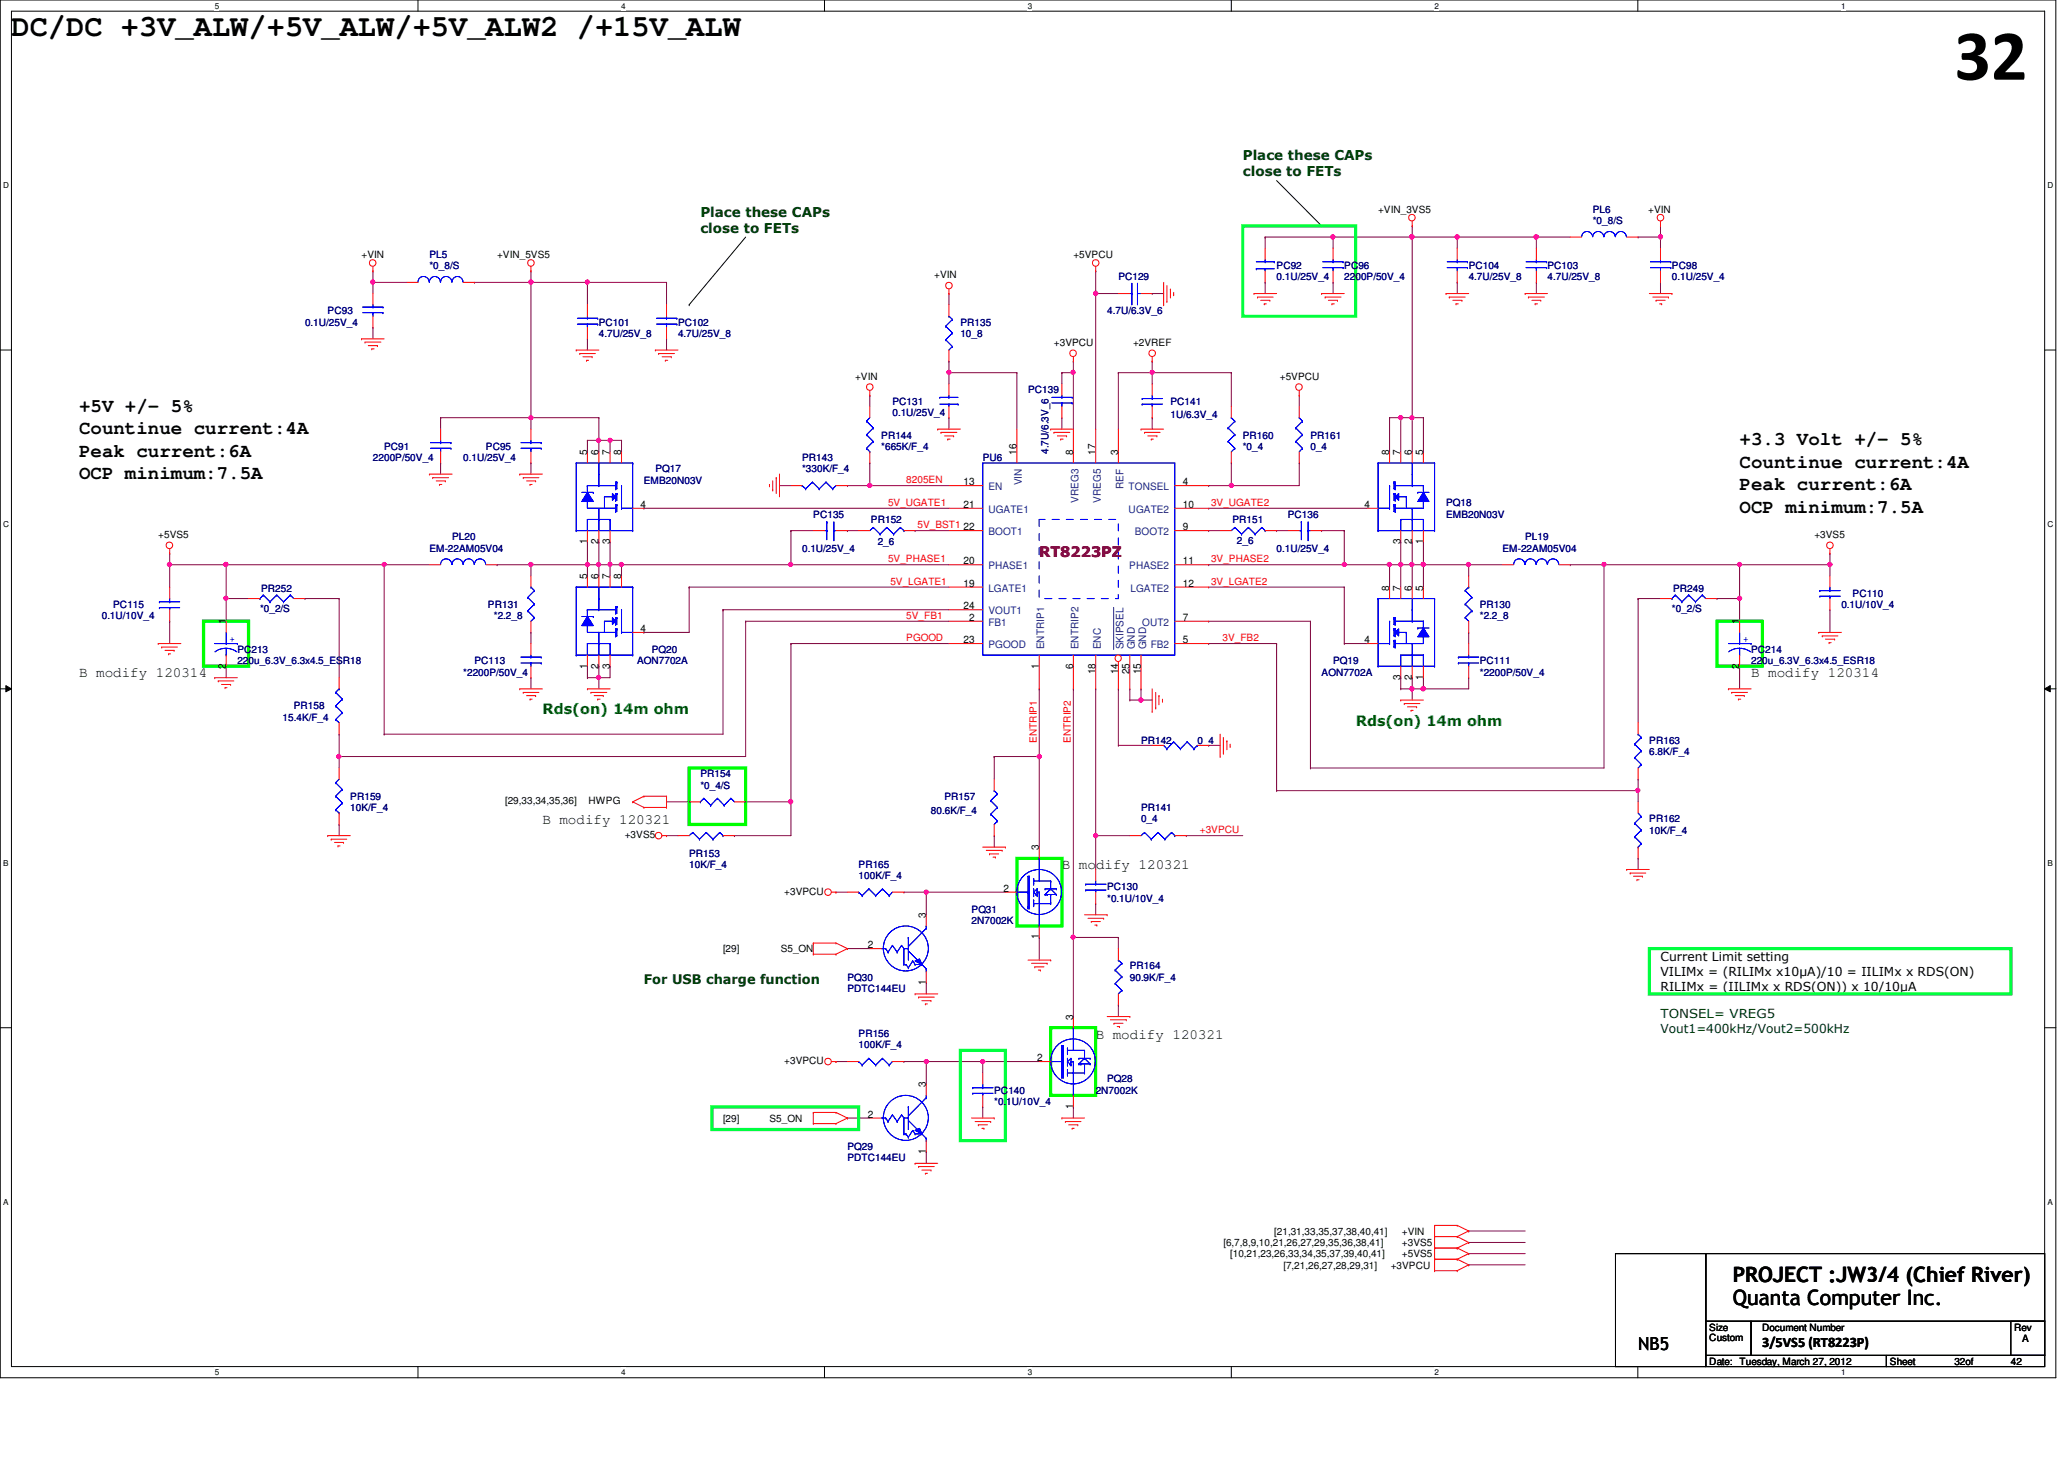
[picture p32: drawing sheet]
<svg xmlns="http://www.w3.org/2000/svg" width="297mm" height="210mm" viewBox="0 0 297 210" stroke-linecap="round" stroke-linejoin="round" font-family="sans-serif">
<defs><g id="words">
<text font-size="10.4" x="281.3" y="11.5">32</text>
<text font-size="4.4" x="1.6" y="5.2">DC/DC +3V_ALW/+5V_ALW/+5V_ALW2 /+15V_ALW</text>
<g font-size="3">
<text x="249.4" y="184.6">PROJECT :JW3/4 (Chief River)</text>
<text x="249.4" y="187.8">Quanta Computer Inc.</text>
</g>
<g font-size="2.8">
<text x="11.4" y="59.2">+5V +/- 5%</text>
<text x="11.4" y="65.7">Peak current:6A</text>
<text x="11.4" y="62.4">Countinue current:4A</text>
<text x="250.4" y="64.1">+3.3 Volt +/- 5%</text>
<text x="11.4" y="69">OCP minimum:7.5A</text>
<text x="250.4" y="70.6">Peak current:6A</text>
<text x="250.4" y="67.4">Countinue current:4A</text>
<text x="250.4" y="73.8">OCP minimum:7.5A</text>
</g>
<text font-size="2.6" x="235.8" y="194.3">NB5</text>
<text font-size="2.1" fill="#800000" x="149.6" y="80.1">RT8223PZ</text>
<g font-size="2.1">
<text x="11.4" y="97.5">B modify 120314</text>
<text x="252" y="97.5">B modify 120314</text>
<text x="78.1" y="118.6">B modify 120321</text>
<text x="152.8" y="125.1">B modify 120321</text>
<text x="157.7" y="149.5">B modify 120321</text>
<text x="253.6" y="193.8">3/5VS5 (RT8223P)</text>
</g>
<g font-size="2.1" fill="#008000">
<text x="78.1" y="102.8">Rds(on) 14m ohm</text>
<text x="195.1" y="104.5">Rds(on) 14m ohm</text>
</g>
<g font-size="1.9" fill="#004000">
<text x="178.9" y="23.1">Place these CAPs</text>
<text x="178.9" y="25.4">close to FETs</text>
<text x="100.8" y="31.2">Place these CAPs</text>
<text x="100.8" y="33.5">close to FETs</text>
<text x="92.7" y="141.7">For USB charge function</text>
</g>
<g font-size="1.8">
<text x="239" y="138.3">Current Limit setting</text>
<text x="239" y="140.5">VILIMx = (RILIMx x10µA)/10 = IILIMx x RDS(ON)</text>
<text x="239" y="142.7">RILIMx = (IILIMx x RDS(ON)) x 10/10µA</text>
</g>
<g font-size="1.8" fill="#004000">
<text x="239" y="146.5">TONSEL= VREG5</text>
<text x="239" y="148.6">Vout1=400kHz/Vout2=500kHz</text>
</g>
<g font-size="1.5">
<text x="84.5" y="65.5" transform="rotate(-90 84.5 65.5)">5</text>
<text x="86.1" y="65.5" transform="rotate(-90 86.1 65.5)">6</text>
<text x="87.8" y="65.5" transform="rotate(-90 87.8 65.5)">7</text>
<text x="89.4" y="65.5" transform="rotate(-90 89.4 65.5)">8</text>
<text x="146.3" y="65.5" transform="rotate(-90 146.3 65.5)">16</text>
<text x="154.4" y="65.5" transform="rotate(-90 154.4 65.5)">8</text>
<text x="157.6" y="65.5" transform="rotate(-90 157.6 65.5)">17</text>
<text x="160.9" y="65.5" transform="rotate(-90 160.9 65.5)">3</text>
<text x="199.9" y="65.5" transform="rotate(-90 199.9 65.5)">8</text>
<text x="201.5" y="65.5" transform="rotate(-90 201.5 65.5)">7</text>
<text x="203.2" y="65.5" transform="rotate(-90 203.2 65.5)">6</text>
<text x="204.8" y="65.5" transform="rotate(-90 204.8 65.5)">5</text>
<text x="138.7" y="69.8">13</text>
<text x="170.2" y="69.8">4</text>
<text x="92.2" y="73.1">4</text>
<text x="138.7" y="73.1">21</text>
<text x="138.7" y="76.3">22</text>
<text x="170.2" y="76.3">9</text>
<text x="170.2" y="73.1">10</text>
<text x="196.4" y="73.1">4</text>
<text x="84.5" y="83.4" transform="rotate(-90 84.5 83.4)">5</text>
<text x="84.5" y="78.3" transform="rotate(-90 84.5 78.3)">1</text>
<text x="86.1" y="83.4" transform="rotate(-90 86.1 83.4)">6</text>
<text x="86.1" y="78.3" transform="rotate(-90 86.1 78.3)">2</text>
<text x="87.8" y="83.4" transform="rotate(-90 87.8 83.4)">7</text>
<text x="87.8" y="78.3" transform="rotate(-90 87.8 78.3)">3</text>
<text x="89.4" y="83.4" transform="rotate(-90 89.4 83.4)">8</text>
<text x="138.7" y="81.2">20</text>
<text x="170.2" y="81.2">11</text>
<text x="201.5" y="78.3" transform="rotate(-90 201.5 78.3)">3</text>
<text x="203.2" y="78.3" transform="rotate(-90 203.2 78.3)">2</text>
<text x="204.8" y="78.3" transform="rotate(-90 204.8 78.3)">1</text>
<text x="32.5" y="89.9" transform="rotate(-90 32.5 89.9)">1</text>
<text x="138.7" y="84.5">19</text>
<text x="138.7" y="87.7">24</text>
<text x="139.5" y="89.4">2</text>
<text x="170.2" y="84.5">12</text>
<text x="170.2" y="89.4">7</text>
<text x="199.9" y="85" transform="rotate(-90 199.9 85)">8</text>
<text x="201.5" y="85" transform="rotate(-90 201.5 85)">7</text>
<text x="203.2" y="85" transform="rotate(-90 203.2 85)">6</text>
<text x="204.8" y="85" transform="rotate(-90 204.8 85)">5</text>
<text x="250.3" y="89.9" transform="rotate(-90 250.3 89.9)">1</text>
<text x="92.2" y="91">4</text>
<text x="138.7" y="92.6">23</text>
<text x="170.2" y="92.6">5</text>
<text x="196.4" y="92.6">4</text>
<text x="32.5" y="96.2" transform="rotate(-90 32.5 96.2)">2</text>
<text x="84.5" y="96.2" transform="rotate(-90 84.5 96.2)">1</text>
<text x="86.1" y="96.2" transform="rotate(-90 86.1 96.2)">2</text>
<text x="87.8" y="96.2" transform="rotate(-90 87.8 96.2)">3</text>
<text x="149.5" y="96.2" transform="rotate(-90 149.5 96.2)">1</text>
<text x="154.4" y="96.2" transform="rotate(-90 154.4 96.2)">6</text>
<text x="157.6" y="97" transform="rotate(-90 157.6 97)">18</text>
<text x="160.9" y="97" transform="rotate(-90 160.9 97)">14</text>
<text x="162.6" y="97" transform="rotate(-90 162.6 97)">25</text>
<text x="164.2" y="97" transform="rotate(-90 164.2 97)">15</text>
<text x="201.5" y="97.8" transform="rotate(-90 201.5 97.8)">3</text>
<text x="203.2" y="97.8" transform="rotate(-90 203.2 97.8)">2</text>
<text x="204.8" y="97.8" transform="rotate(-90 204.8 97.8)">1</text>
<text x="250.3" y="96.2" transform="rotate(-90 250.3 96.2)">2</text>
<text x="149.5" y="122.4" transform="rotate(-90 149.5 122.4)">3</text>
<text x="144.4" y="128.4">2</text>
<text x="124.9" y="136.5">2</text>
<text x="133.3" y="132.1" transform="rotate(-90 133.3 132.1)">3</text>
<text x="149.5" y="135.2" transform="rotate(-90 149.5 135.2)">1</text>
<text x="133.3" y="141.7" transform="rotate(-90 133.3 141.7)">1</text>
<text x="154.4" y="146.8" transform="rotate(-90 154.4 146.8)">3</text>
<text x="149.3" y="152.7">2</text>
<text x="124.9" y="160.9">2</text>
<text x="133.3" y="156.5" transform="rotate(-90 133.3 156.5)">3</text>
<text x="154.4" y="159.6" transform="rotate(-90 154.4 159.6)">1</text>
<text x="133.3" y="166.1" transform="rotate(-90 133.3 166.1)">1</text>
</g>
<g font-size="1.5" fill="#004080">
<text x="142.2" y="70.6">EN</text>
<text x="147.1" y="69.8" transform="rotate(-90 147.1 69.8)">VIN</text>
<text x="161.7" y="70.4" transform="rotate(-90 161.7 70.4)">REF</text>
<text x="162.4" y="70.6">TONSEL</text>
<text x="142.2" y="73.8">UGATE1</text>
<text x="142.2" y="77">BOOT1</text>
<text x="155.2" y="72.3" transform="rotate(-90 155.2 72.3)">VREG3</text>
<text x="158.4" y="72.3" transform="rotate(-90 158.4 72.3)">VREG5</text>
<text x="162.4" y="73.8">UGATE2</text>
<text x="163.3" y="77">BOOT2</text>
<text x="142.2" y="82">PHASE1</text>
<text x="162.5" y="82">PHASE2</text>
<text x="142.2" y="85.2">LGATE1</text>
<text x="142.2" y="88.4">VOUT1</text>
<text x="162.7" y="85.2">LGATE2</text>
<text x="142.2" y="90.1">FB1</text>
<text x="142.2" y="93.3">PGOOD</text>
<text x="150.3" y="93.5" transform="rotate(-90 150.3 93.5)">ENTRIP1</text>
<text x="155.2" y="93.5" transform="rotate(-90 155.2 93.5)">ENTRIP2</text>
<text x="158.4" y="93.5" transform="rotate(-90 158.4 93.5)">ENC</text>
<text x="161.7" y="93.5" transform="rotate(-90 161.7 93.5)">SKIPSEL</text>
<text x="163.3" y="93.5" transform="rotate(-90 163.3 93.5)">GND</text>
<text x="164.4" y="90.1">OUT2</text>
<text x="164.9" y="93.5" transform="rotate(-90 164.9 93.5)">GND</text>
<text x="165.6" y="93.3">FB2</text>
</g>
<g font-size="1.4">
<text x="198.3" y="30.6">+VIN_3VS5</text>
<text x="237.2" y="30.6">+VIN</text>
<text x="52" y="37.1">+VIN</text>
<text x="71.5" y="37.1">+VIN_5VS5</text>
<text x="134.4" y="40">+VIN</text>
<text x="154.5" y="37.1">+5VPCU</text>
<text x="151.7" y="49.8">+3VPCU</text>
<text x="163.1" y="49.8">+2VREF</text>
<text x="123.1" y="54.7">+VIN</text>
<text x="184.2" y="54.7">+5VPCU</text>
<text x="22.8" y="77.4">+5VS5</text>
<text x="261.1" y="77.4">+3VS5</text>
<text x="72.7" y="115.8">[29,33,34,35,36]</text>
<text x="84.7" y="115.8">HWPG</text>
<text x="89.9" y="120.6">+3VS5</text>
<text x="112.9" y="128.8">+3VPCU</text>
<text x="104.1" y="137.1">[29]</text>
<text x="112.3" y="137.1">S5_ON</text>
<text x="112.9" y="153.2">+3VPCU</text>
<text x="104.1" y="161.5">[29]</text>
<text x="110.7" y="161.5">S5_ON</text>
<text x="176.1" y="179.3">[6,7,8,9,10,21,26,27,29,35,36,38,41]</text>
<text x="183.4" y="177.7">[21,31,33,35,37,38,40,41]</text>
<text x="201.8" y="177.7">+VIN</text>
<text x="201.8" y="179.3">+3VS5</text>
<text x="177" y="181">[10,21,23,26,33,34,35,37,39,40,41]</text>
<text x="184.7" y="182.6">[7,21,26,27,28,29,31]</text>
<text x="200.1" y="182.6">+3VPCU</text>
<text x="201.8" y="181">+5VS5</text>
<text x="246" y="191.5">Size</text>
<text x="253.6" y="191.5">Document Number</text>
<text x="289.9" y="191.5">Rev</text>
<text x="246" y="196.4">Date: Tuesday, March 27, 2012</text>
<text x="246" y="193">Custom</text>
<text x="272" y="196.4">Sheet</text>
<text x="281.3" y="196.4">32of</text>
<text x="289.4" y="196.4">42</text>
<text x="291" y="193.2">A</text>
</g>
<g font-size="1.4" fill="#000080">
<text x="229.2" y="30.6">PL6</text>
<text x="229.2" y="32.2">*0_8/S</text>
<text x="61.8" y="37.1">PL5</text>
<text x="61.8" y="38.7">*0_8/S</text>
<text x="160.9" y="40.3">PC129</text>
<text x="183.7" y="38.7">PC92</text>
<text x="183.7" y="40.3">0.1U/25V_4</text>
<text x="193.5" y="38.7">PC96</text>
<text x="193.5" y="40.3">2200P/50V_4</text>
<text x="211.4" y="38.7">PC104</text>
<text x="211.4" y="40.3">4.7U/25V_8</text>
<text x="222.7" y="38.7">PC103</text>
<text x="222.7" y="40.3">4.7U/25V_8</text>
<text x="240.6" y="38.7">PC98</text>
<text x="240.6" y="40.3">0.1U/25V_4</text>
<text x="43.9" y="46.9">0.1U/25V_4</text>
<text x="47.2" y="45.2">PC93</text>
<text x="86.2" y="46.9">PC101</text>
<text x="97.6" y="46.9">PC102</text>
<text x="138.2" y="46.9">PR135</text>
<text x="159.3" y="45.2">4.7U/6.3V_6</text>
<text x="86.2" y="48.5">4.7U/25V_8</text>
<text x="97.6" y="48.5">4.7U/25V_8</text>
<text x="138.2" y="48.5">10_8</text>
<text x="128.4" y="58.3">PC131</text>
<text x="128.4" y="59.9">0.1U/25V_4</text>
<text x="148" y="56.6">PC139</text>
<text x="168.4" y="58.3">PC141</text>
<text x="55.3" y="64.7">PC91</text>
<text x="69.9" y="64.7">PC95</text>
<text x="126.8" y="63.1">PR144</text>
<text x="126.8" y="64.7">*665K/F_4</text>
<text x="150.9" y="65.3" transform="rotate(-90 150.9 65.3)">4.7U/6.3V_6</text>
<text x="168.4" y="60.2">1U/6.3V_4</text>
<text x="178.9" y="63.1">PR160</text>
<text x="178.9" y="64.7">*0_4</text>
<text x="188.6" y="63.1">PR161</text>
<text x="188.6" y="64.7">0_4</text>
<text x="53.7" y="66.4">2200P/50V_4</text>
<text x="66.7" y="66.4">0.1U/25V_4</text>
<text x="92.7" y="69.6">EMB20N03V</text>
<text x="94.3" y="68">PQ17</text>
<text x="115.4" y="66.4">PR143</text>
<text x="115.4" y="68">*330K/F_4</text>
<text x="141.4" y="66.4">PU6</text>
<text x="65.1" y="77.7">PL20</text>
<text x="117" y="74.5">PC135</text>
<text x="125.3" y="75.3">PR152</text>
<text x="177.4" y="75.3">PR151</text>
<text x="185.3" y="74.5">PC136</text>
<text x="208.1" y="72.9">PQ18</text>
<text x="208.1" y="74.5">EMB20N03V</text>
<text x="219.5" y="77.7">PL19</text>
<text x="61.8" y="79.4">EM-22AM05V04</text>
<text x="115.4" y="79.4">0.1U/25V_4</text>
<text x="126.3" y="78.4">2_6</text>
<text x="178" y="78.2">2_6</text>
<text x="183.7" y="79.4">0.1U/25V_4</text>
<text x="216.2" y="79.4">EM-22AM05V04</text>
<text x="14.6" y="89.1">0.1U/10V_4</text>
<text x="16.3" y="87.5">PC115</text>
<text x="37.4" y="88.1">*0_2/S</text>
<text x="37.6" y="85.2">PR252</text>
<text x="70.2" y="87.5">PR131</text>
<text x="71.1" y="89.1">*2.2_8</text>
<text x="213" y="87.5">PR130</text>
<text x="213" y="89.1">*2.2_8</text>
<text x="240.6" y="88.1">*0_2/S</text>
<text x="240.8" y="85.2">PR249</text>
<text x="265" y="87.5">0.1U/10V_4</text>
<text x="266.6" y="85.9">PC110</text>
<text x="34.2" y="94">PC213</text>
<text x="34.2" y="95.6">220u_6.3V_6.3x4.5_ESR18</text>
<text x="68.3" y="95.6">PC113</text>
<text x="91.7" y="95.6">AON7702A</text>
<text x="93.8" y="94">PQ20</text>
<text x="191.9" y="95.6">PQ19</text>
<text x="213" y="95.6">PC111</text>
<text x="252" y="94">PC214</text>
<text x="252" y="95.6">220u_6.3V_6.3x4.5_ESR18</text>
<text x="66.7" y="97.2">*2200P/50V_4</text>
<text x="190.2" y="97.2">AON7702A</text>
<text x="213" y="97.2">*2200P/50V_4</text>
<text x="40.7" y="103.8">15.4K/F_4</text>
<text x="42.3" y="102.1">PR158</text>
<text x="164.2" y="107">PR142</text>
<text x="172.3" y="107">0_4</text>
<text x="237.4" y="107">PR163</text>
<text x="100.8" y="111.9">PR154</text>
<text x="100.8" y="113.5">*0_4/S</text>
<text x="237.4" y="108.6">6.8K/F_4</text>
<text x="50.4" y="115.1">PR159</text>
<text x="50.4" y="116.8">10K/F_4</text>
<text x="134" y="117.1">80.6K/F_4</text>
<text x="135.9" y="115.1">PR157</text>
<text x="164.2" y="116.8">PR141</text>
<text x="164.2" y="118.4">0_4</text>
<text x="237.4" y="118.4">PR162</text>
<text x="99.2" y="123.3">PR153</text>
<text x="99.2" y="124.9">10K/F_4</text>
<text x="123.6" y="124.9">PR165</text>
<text x="237.4" y="120">10K/F_4</text>
<text x="123.6" y="126.5">100K/F_4</text>
<text x="139.8" y="131.4">PQ31</text>
<text x="159.3" y="128.1">PC130</text>
<text x="159.3" y="129.8">*0.1U/10V_4</text>
<text x="139.8" y="133">2N7002K</text>
<text x="122" y="141.1">PQ30</text>
<text x="122" y="142.7">PDTC144EU</text>
<text x="162.6" y="139.5">PR164</text>
<text x="162.6" y="141.1">90.9K/F_4</text>
<text x="123.6" y="149.3">PR156</text>
<text x="123.6" y="150.9">100K/F_4</text>
<text x="159.3" y="155.8">PQ28</text>
<text x="143.1" y="157.4">PC140</text>
<text x="143.1" y="159">*0.1U/10V_4</text>
<text x="157.7" y="157.4">2N7002K</text>
<text x="122" y="165.5">PQ29</text>
<text x="122" y="167.1">PDTC144EU</text>
</g>
<g font-size="1.4" fill="#f00">
<text x="130.4" y="69.6">8205EN</text>
<text x="127.8" y="72.8">5V_UGATE1</text>
<text x="132" y="76">5V_BST1</text>
<text x="174.3" y="72.8">3V_UGATE2</text>
<text x="127.8" y="80.9">5V_PHASE1</text>
<text x="174.3" y="80.9">3V_PHASE2</text>
<text x="128.1" y="84.2">5V_LGATE1</text>
<text x="130.4" y="89.1">5V_FB1</text>
<text x="174.3" y="84.2">3V_LGATE2</text>
<text x="130.4" y="92.3">PGOOD</text>
<text x="175.9" y="92.3">3V_FB2</text>
<text x="149.2" y="106.9" transform="rotate(-90 149.2 106.9)">ENTRIP1</text>
<text x="154.1" y="106.9" transform="rotate(-90 154.1 106.9)">ENTRIP2</text>
<text x="172.7" y="119.9">+3VPCU</text>
</g>
<g font-size="1.4" fill="#00f">
<text x="33" y="92.4">+</text>
<text x="250.9" y="92.4">+</text>
</g>
<g font-size="1.2">
<text x="30.9" y="1.2">5</text>
<text x="89.4" y="1.2">4</text>
<text x="147.9" y="1.2">3</text>
<text x="206.5" y="1.2">2</text>
<text x="265" y="1.2">1</text>
<text x=".5" y="27.1">D</text>
<text x="294.7" y="27.1">D</text>
<text x=".5" y="75.8">C</text>
<text x="294.7" y="75.8">C</text>
<text x=".5" y="124.6">B</text>
<text x="294.7" y="124.6">B</text>
<text x=".5" y="173.4">A</text>
<text x="294.7" y="173.4">A</text>
<text x="30.9" y="197.9">5</text>
<text x="89.4" y="197.9">4</text>
<text x="147.9" y="197.9">3</text>
<text x="206.5" y="197.9">2</text>
<text x="265" y="197.9">1</text>
</g>
</g></defs>
<path d="M0 0h295.9v198.3h-295.9zM1.6 1.6h292.7v195.1h-292.7z" fill="none" stroke="#000" stroke-width=".14"/>
<g fill="#fff">
<path d="M30.9 .2h.6v1.3h-.6z"/>
<path d="M30.9 196.8h.6v1.4h-.6z"/>
</g>
<path d="M60.2 0v1.6M60.2 196.7v1.6" fill="none" stroke="#000" stroke-width=".14"/>
<g fill="#fff">
<path d="M89.4 .2h.6v1.3h-.6z"/>
<path d="M89.4 196.8h.6v1.4h-.6z"/>
</g>
<path d="M118.7 0v1.6M118.7 196.7v1.6" fill="none" stroke="#000" stroke-width=".14"/>
<g fill="#fff">
<path d="M147.9 .2h.6v1.3h-.6z"/>
<path d="M147.9 196.8h.6v1.4h-.6z"/>
</g>
<path d="M177.2 0v1.6M177.2 196.7v1.6" fill="none" stroke="#000" stroke-width=".14"/>
<g fill="#fff">
<path d="M206.5 .2h.5v1.3h-.5z"/>
<path d="M206.5 196.8h.5v1.4h-.5z"/>
</g>
<path d="M235.7 0v1.6M235.7 196.7v1.6" fill="none" stroke="#000" stroke-width=".14"/>
<g fill="#fff">
<path d="M265 .2h.6v1.3h-.6z"/>
<path d="M265 196.8h.6v1.4h-.6z"/>
<path d="M.5 26h.8v1.3h-.8z"/>
<path d="M294.7 26h.8v1.3h-.8z"/>
<path d="M.5 74.8h.8v1.3h-.8z"/>
<path d="M294.7 74.8h.8v1.3h-.8z"/>
</g>
<path d="M0 50.4h1.6M294.3 50.4h1.6" fill="none" stroke="#000" stroke-width=".14"/>
<g fill="#fff">
<path d="M.5 123.5h.7v1.3h-.7z"/>
<path d="M294.7 123.5h.7v1.3h-.7z"/>
</g>
<path d="M0 99.1h1.6M.8 98.7l.8 .4-.8 .5zM294.3 99.1l.8-.4v.9zM294.3 99.1h1.6" fill="none" stroke="#000" stroke-width=".14"/>
<path d="M.8 98.7l.8 .4-.8 .5zM294.3 99.1l.8-.4v.9z" fill="#000"/>
<g fill="#fff">
<path d="M.5 172.3h.7v1.3h-.7z"/>
<path d="M294.7 172.3h.7v1.3h-.7z"/>
</g>
<path d="M0 147.9h1.6M294.3 147.9h1.6" fill="none" stroke="#000" stroke-width=".14"/>
<g fill="none" stroke="#800040" stroke-width=".14">
<path d="M136.6 42.2h.1M136.6 42.2v1.7M146.3 53.6h.1M146.3 53.6v8.2M122 69.9h.1M122 69.9h3.2M32.6 81.3h.1M32.6 81.3h22.7M99.2 84.5h.1M99.2 84.5h37.4M107.3 89.4h.1M107.3 89.4h29.3"/>
<path d="M235.8 112.1h.1M235.8 112.1v1.7"/>
</g>
<circle cx="32.5" cy="81.2" r=".3" fill="#f0f"/>
<circle cx="32.5" cy="81.2" r=".3" fill="none" stroke="#f0f" stroke-width=".14"/>
<path d="M157.7 42.2h.1M157.7 42.2h3.2M104.1 87.8h.1M104.1 87.8v17.9h-48.8M173.9 92.6h.1M173.9 92.6h9.8M55.3 105.7h.1" fill="none" stroke="#800040" stroke-width=".14"/>
<circle cx="157.7" cy="42.2" r=".31" fill="#f0f"/>
<circle cx="157.7" cy="42.2" r=".31" fill="none" stroke="#f0f" stroke-width=".14"/>
<path d="M55.3 81.3h.1M55.3 81.3v24.4" fill="none" stroke="#800040" stroke-width=".14"/>
<circle cx="55.3" cy="81.2" r=".3" fill="#f0f"/>
<circle cx="55.3" cy="81.2" r=".3" fill="none" stroke="#f0f" stroke-width=".14"/>
<path d="M24.4 81.3h.1M24.4 81.3h8.2" fill="none" stroke="#800040" stroke-width=".14"/>
<circle cx="32.5" cy="81.2" r=".3" fill="#f0f"/>
<circle cx="32.5" cy="81.2" r=".3" fill="none" stroke="#f0f" stroke-width=".14"/>
<path d="M263.4 81.3h.1M263.4 81.3v1.6" fill="none" stroke="#800040" stroke-width=".14"/>
<circle cx="263.4" cy="81.2" r=".3" fill="#f0f"/>
<circle cx="263.4" cy="81.2" r=".3" fill="none" stroke="#f0f" stroke-width=".14"/>
<g fill="none" stroke="#800040" stroke-width=".14">
<path d="M157.7 39h.1M157.7 39v3.2M154.5 53.6h.1M154.5 53.6v8.2M165.8 60.1h.1M165.8 60.1v1.7M71.5 81.3h.1M71.5 81.3h4.9M76.4 81.3h.1M76.4 97.5h.1M76.4 81.3v1.6M76.4 97.5v1.6"/>
<path d="M204.8 99.1h.1M204.8 81.3h.1M204.8 81.3h6.6M211.4 91h.1M211.4 97.5h.1M211.4 81.3h.1M211.4 81.3v1.6M211.4 91v1.6M211.4 97.5v1.6h-6.6M263.4 87.8h.1M263.4 87.8v3.2"/>
</g>
<circle cx="154.4" cy="53.6" r=".3" fill="#f0f"/>
<circle cx="154.4" cy="53.6" r=".3" fill="none" stroke="#f0f" stroke-width=".14"/>
<path d="M250.4 81.3h.1M250.4 81.3h13" fill="none" stroke="#800040" stroke-width=".14"/>
<circle cx="250.4" cy="81.2" r=".3" fill="#f0f"/>
<circle cx="250.4" cy="81.2" r=".3" fill="none" stroke="#f0f" stroke-width=".14"/>
<g fill="none" stroke="#800040" stroke-width=".14">
<path d="M160.9 53.6h.1M160.9 53.6v8.2M173.9 73.2h.1M173.9 73.2h22.8M183.7 76.4h.1M183.7 76.4h1.6M204.8 78h.1M204.8 78v3.3M32.6 86.1h.1M32.6 95.9h.1M32.6 86.1v3.3M32.6 95.9v1.6"/>
<path d="M201.6 99.1h.1M203.2 97.5h.1M203.2 97.5v1.6h-1.6M250.4 95.9h.1M250.4 95.9v3.2M48.8 105.7h.1M48.8 105.7v3.2"/>
</g>
<circle cx="204.8" cy="81.2" r=".31" fill="#f0f"/>
<circle cx="204.8" cy="81.2" r=".31" fill="none" stroke="#f0f" stroke-width=".14"/>
<path d="M211.4 81.3h.1M211.4 81.3h4.8" fill="none" stroke="#800040" stroke-width=".14"/>
<circle cx="211.3" cy="81.2" r=".3" fill="#f0f"/>
<circle cx="211.3" cy="81.2" r=".3" fill="none" stroke="#f0f" stroke-width=".14"/>
<path d="M201.6 78h.1M201.6 78v3.3M203.2 78h.1M203.2 78v3.3M250.4 86.1h.1M250.4 86.1v3.3" fill="none" stroke="#800040" stroke-width=".14"/>
<circle cx="250.4" cy="86.1" r=".3" fill="#f0f"/>
<circle cx="250.4" cy="86.1" r=".3" fill="none" stroke="#f0f" stroke-width=".14"/>
<path d="M113.8 81.3h.1M113.8 81.3h22.8" fill="none" stroke="#800040" stroke-width=".14"/>
<circle cx="113.8" cy="81.2" r=".3" fill="#f0f"/>
<circle cx="113.8" cy="81.2" r=".3" fill="none" stroke="#f0f" stroke-width=".14"/>
<path d="M157.7 42.2h.1M157.7 42.2v19.6M136.6 60.1h.1M136.6 60.1v1.7M104.1 87.8h.1M104.1 87.8h32.5M107.3 89.4h.1M107.3 89.4v19.5h-58.5M230.8 81.3h.1M230.8 81.3h19.6M48.8 108.9h.1" fill="none" stroke="#800040" stroke-width=".14"/>
<circle cx="230.8" cy="81.2" r=".3" fill="#f0f"/>
<circle cx="230.8" cy="81.2" r=".3" fill="none" stroke="#f0f" stroke-width=".14"/>
<g fill="none" stroke="#800040" stroke-width=".14">
<path d="M209.7 34.1h.1M209.7 34.1v1.6M84.5 40.6h.1M84.5 40.6h11.4M209.7 40.6h.1M209.7 40.6v1.6M48.8 86.1h.1M48.8 86.1v11.4M55.3 81.3h.1M55.3 81.3h6.5M201.6 97.5h.1M201.6 97.5v1.6"/>
<path d="M203.2 81.3h.1M203.2 99.1h.1M203.2 81.3v3.2M203.2 99.1v1.7M204.8 97.5h.1M204.8 97.5v1.6M235.8 86.1h.1M235.8 86.1v17.9M48.8 118.7h.1M48.8 118.7v1.6"/>
</g>
<circle cx="84.5" cy="40.6" r=".3" fill="#f0f"/>
<circle cx="84.5" cy="40.6" r=".3" fill="none" stroke="#f0f" stroke-width=".14"/>
<path d="M221.1 34.1h.1M221.1 34.1v1.6M221.1 40.6h.1M221.1 40.6v1.6M201.6 81.3h.1M201.6 81.3h1.6" fill="none" stroke="#800040" stroke-width=".14"/>
<circle cx="201.6" cy="81.2" r=".3" fill="#f0f"/>
<circle cx="201.6" cy="81.2" r=".3" fill="none" stroke="#f0f" stroke-width=".14"/>
<path d="M203.2 81.3h.1M203.2 81.3h1.6" fill="none" stroke="#800040" stroke-width=".14"/>
<circle cx="203.2" cy="81.2" r=".3" fill="#f0f"/>
<circle cx="203.2" cy="81.2" r=".3" fill="none" stroke="#f0f" stroke-width=".14"/>
<path d="M203.2 99.1h.1M203.2 99.1h1.6" fill="none" stroke="#800040" stroke-width=".14"/>
<circle cx="204.8" cy="99.1" r=".32" fill="#f0f"/>
<circle cx="204.8" cy="99.1" r=".32" fill="none" stroke="#f0f" stroke-width=".14"/>
<circle cx="203.2" cy="99.1" r=".31" fill="#f0f"/>
<circle cx="203.2" cy="99.1" r=".31" fill="none" stroke="#f0f" stroke-width=".14"/>
<g fill="none" stroke="#800040" stroke-width=".14">
<path d="M53.7 40.6h.1M53.7 47.1h.1M53.7 40.6h4.8M53.7 40.6v1.6M53.7 47.1v1.7M136.6 53.6h.1M136.6 53.6v1.6M173.9 76.4h.1M173.9 76.4h1.7M193.5 76.4h.1M193.5 76.4v4.9h-19.6M263.4 79.6h.1"/>
<path d="M263.4 79.6v1.7M32.6 86.1h.1M32.6 86.1h3.2M43.9 86.1h.1M43.9 86.1h4.9M162.6 99.1h.1M162.6 99.1v1.7M164.2 99.1h.1M164.2 99.1v1.7M173.9 84.5h.1M173.9 81.3h.1M173.9 89.4h.1"/>
<path d="M173.9 84.5h19.6M173.9 89.4h14.7M188.6 89.4h.1M188.6 89.4v21.1M230.8 81.3h.1M230.8 81.3v29.2h-42.2M235.8 86.1h.1M235.8 86.1h3.2M247.1 86.1h.1M250.4 81.3h.1M250.4 81.3v4.8h-3.3M164.2 100.8h.1"/>
<path d="M164.2 100.8h1.6M188.6 110.5h.1"/>
</g>
<circle cx="164.2" cy="100.7" r=".31" fill="#f0f"/>
<circle cx="164.2" cy="100.7" r=".31" fill="none" stroke="#f0f" stroke-width=".14"/>
<path d="M177.2 66.6h.1M177.2 66.6v3.3" fill="none" stroke="#800040" stroke-width=".14"/>
<circle cx="177.2" cy="69.8" r=".3" fill="#f0f"/>
<circle cx="177.2" cy="69.8" r=".3" fill="none" stroke="#f0f" stroke-width=".14"/>
<path d="M160.9 53.6h.1M160.9 53.6h16.3M165.8 53.6h.1M187 56.9h.1M187 56.9v1.6M177.2 69.9h.1M187 66.6h.1M187 66.6v3.3h-9.8" fill="none" stroke="#800040" stroke-width=".14"/>
<circle cx="165.8" cy="53.6" r=".3" fill="#f0f"/>
<circle cx="165.8" cy="53.6" r=".3" fill="none" stroke="#f0f" stroke-width=".14"/>
<g fill="none" stroke="#800040" stroke-width=".14">
<path d="M53.7 39h.1M53.7 39v1.6M152.8 53.6h.1M152.8 53.6v1.6M154.5 52h.1M154.5 52v1.6h-1.7M165.8 52h.1M165.8 53.6h.1M165.8 52v3.2M177.2 53.6h.1M177.2 53.6v4.9M125.2 69.9h.1"/>
<path d="M125.2 69.9h11.4M152.8 60.1h.1M152.8 60.1v1.7M193.5 84.5h.1M193.5 84.5v8.1M226 81.3h.1M226 81.3h4.8"/>
</g>
<circle cx="53.6" cy="40.6" r=".3" fill="#f0f"/>
<circle cx="53.6" cy="40.6" r=".3" fill="none" stroke="#f0f" stroke-width=".14"/>
<path d="M203.2 32.5h.1M203.2 32.5v1.6M193.5 92.6h.1M193.5 92.6h3.2M48.8 108.9h.1M48.8 108.9v1.6" fill="none" stroke="#800040" stroke-width=".14"/>
<circle cx="48.8" cy="108.9" r=".3" fill="#f0f"/>
<circle cx="48.8" cy="108.9" r=".3" fill="none" stroke="#f0f" stroke-width=".14"/>
<path d="M76.4 60.1h.1M76.4 60.1v1.7" fill="none" stroke="#800040" stroke-width=".14"/>
<circle cx="76.4" cy="60.1" r=".3" fill="#f0f"/>
<circle cx="76.4" cy="60.1" r=".3" fill="none" stroke="#f0f" stroke-width=".14"/>
<g fill="none" stroke="#800040" stroke-width=".14">
<path d="M68.3 40.6h.1M68.3 40.6h8.1M125.2 56.9h.1M125.2 56.9v1.6M113.8 76.4h.1M113.8 76.4h3.2M113.8 76.4v4.9M122 76.4h.1M122 76.4h1.6M131.7 76.4h.1M131.7 76.4h4.9M173.9 69.9h.1"/>
<path d="M173.9 69.9h3.3M190.2 76.4h.1M190.2 76.4h3.3M183.7 92.6h.1M183.7 92.6v21.2M162.6 100.8h.1M162.6 100.8h1.6M235.8 123.5h.1M235.8 123.5v1.6"/>
</g>
<circle cx="76.4" cy="40.6" r=".3" fill="#f0f"/>
<circle cx="76.4" cy="40.6" r=".3" fill="none" stroke="#f0f" stroke-width=".14"/>
<path d="M32.6 81.3h.1M32.6 81.3v4.8" fill="none" stroke="#800040" stroke-width=".14"/>
<circle cx="32.5" cy="86.1" r=".3" fill="#f0f"/>
<circle cx="32.5" cy="86.1" r=".3" fill="none" stroke="#f0f" stroke-width=".14"/>
<path d="M125.2 66.6h.1M125.2 66.6v3.3" fill="none" stroke="#800040" stroke-width=".14"/>
<circle cx="125.2" cy="69.8" r=".3" fill="#f0f"/>
<circle cx="125.2" cy="69.8" r=".3" fill="none" stroke="#f0f" stroke-width=".14"/>
<path d="M183.7 113.8h.1M183.7 113.8h52.1" fill="none" stroke="#800040" stroke-width=".14"/>
<circle cx="235.7" cy="113.7" r=".3" fill="#f0f"/>
<circle cx="235.7" cy="113.7" r=".3" fill="none" stroke="#f0f" stroke-width=".14"/>
<path d="M235.8 34.1h.1M235.8 34.1h3.2M239 34.1h.1M239 32.5h.1M239 32.5v3.2M239 40.6h.1M239 40.6v1.6M112.2 69.9h.1M112.2 69.9h1.6M235.8 113.8h.1M235.8 113.8v1.6" fill="none" stroke="#800040" stroke-width=".14"/>
<circle cx="239" cy="34.1" r=".31" fill="#f0f"/>
<circle cx="239" cy="34.1" r=".31" fill="none" stroke="#f0f" stroke-width=".14"/>
<path d="M221.1 34.1h.1M221.1 34.1h4.9M136.6 53.6h.1M136.6 53.6h9.7" fill="none" stroke="#800040" stroke-width=".14"/>
<circle cx="136.6" cy="53.6" r=".3" fill="#f0f"/>
<circle cx="136.6" cy="53.6" r=".3" fill="none" stroke="#f0f" stroke-width=".14"/>
<path d="M76.4 39h.1M76.4 39v1.6M136.6 52h.1M136.6 52v1.6M92.7 73.2h.1M92.7 73.2h43.9M86.2 97.5h.1M86.2 97.5v1.6M200 81.3h.1M200 81.3h1.6" fill="none" stroke="#800040" stroke-width=".14"/>
<circle cx="86.1" cy="97.5" r=".3" fill="#f0f"/>
<circle cx="86.1" cy="97.5" r=".3" fill="none" stroke="#f0f" stroke-width=".14"/>
<g fill="none" stroke="#800040" stroke-width=".14">
<path d="M182.1 34.1h.1M182.1 34.1v1.6M191.9 34.1h.1M191.9 34.1v1.6M191.9 34.1h11.3M165.8 42.2h.1M165.8 42.2h1.7M182.1 40.6h.1M182.1 40.6v1.6M191.9 40.6h.1M191.9 40.6v1.6M24.4 81.3h.1"/>
<path d="M24.4 89.4h.1M24.4 81.3v3.2M24.4 89.4v3.2M84.5 95.9h.1M84.5 95.9v1.6M86.2 97.5h.1M87.8 95.9h.1M87.8 95.9v1.6h-1.6"/>
</g>
<circle cx="191.8" cy="34.1" r=".31" fill="#f0f"/>
<circle cx="191.8" cy="34.1" r=".31" fill="none" stroke="#f0f" stroke-width=".14"/>
<path d="M182.1 34.1h.1M182.1 34.1h9.8M203.2 34.1h.1M203.2 34.1h6.5" fill="none" stroke="#800040" stroke-width=".14"/>
<circle cx="203.2" cy="34.1" r=".31" fill="#f0f"/>
<circle cx="203.2" cy="34.1" r=".31" fill="none" stroke="#f0f" stroke-width=".14"/>
<path d="M209.7 34.1h.1M209.7 34.1h11.4" fill="none" stroke="#800040" stroke-width=".14"/>
<circle cx="221.1" cy="34.1" r=".32" fill="#f0f"/>
<circle cx="221.1" cy="34.1" r=".32" fill="none" stroke="#f0f" stroke-width=".14"/>
<circle cx="209.7" cy="34.1" r=".31" fill="#f0f"/>
<circle cx="209.7" cy="34.1" r=".31" fill="none" stroke="#f0f" stroke-width=".14"/>
<path d="M24.4 79.6h.1M24.4 79.6v1.7" fill="none" stroke="#800040" stroke-width=".14"/>
<circle cx="24.4" cy="81.2" r=".3" fill="#f0f"/>
<circle cx="24.4" cy="81.2" r=".3" fill="none" stroke="#f0f" stroke-width=".14"/>
<path d="M84.5 48.8h.1M84.5 40.6h.1M84.5 40.6v3.3M84.5 48.8v1.6M95.9 48.8h.1M95.9 40.6h.1M95.9 40.6v3.3M95.9 48.8v1.6M157.7 120.3h.1M157.7 120.3h4.9" fill="none" stroke="#800040" stroke-width=".14"/>
<circle cx="157.7" cy="120.3" r=".3" fill="#f0f"/>
<circle cx="157.7" cy="120.3" r=".3" fill="none" stroke="#f0f" stroke-width=".14"/>
<g fill="none" stroke="#800040" stroke-width=".14">
<path d="M113.8 92.6h.1M113.8 92.6h22.8M157.7 99.1h.1M157.7 99.1v26M95.9 115.4h.1M95.9 115.4h3.3M107.3 115.4h.1M107.3 115.4h6.5M113.8 115.4h.1M113.8 115.4v4.9h-8.1M95.9 120.3h.1M95.9 120.3h1.7"/>
<path d="M105.7 120.3h.1M157.7 120.3h.1M157.7 130h.1M157.7 130v1.7"/>
</g>
<circle cx="113.8" cy="115.4" r=".31" fill="#f0f"/>
<circle cx="113.8" cy="115.4" r=".31" fill="none" stroke="#f0f" stroke-width=".14"/>
<path d="M76.4 81.3h.1M76.4 81.3h8.1M84.5 97.5h.1M86.2 95.9h.1M86.2 95.9v1.6h-1.7M160.9 99.1h.1M160.9 99.1v8.2M160.9 107.3h.1M160.9 107.3h4.9M173.9 107.3h.1M173.9 107.3h1.7" fill="none" stroke="#800040" stroke-width=".14"/>
<circle cx="76.4" cy="81.2" r=".3" fill="#f0f"/>
<circle cx="76.4" cy="81.2" r=".3" fill="none" stroke="#f0f" stroke-width=".14"/>
<path d="M84.5 78h.1M84.5 78v3.3M86.2 78h.1M86.2 78v3.3h-1.7M84.5 81.3h.1" fill="none" stroke="#800040" stroke-width=".14"/>
<circle cx="84.5" cy="81.2" r=".3" fill="#f0f"/>
<circle cx="84.5" cy="81.2" r=".3" fill="none" stroke="#f0f" stroke-width=".14"/>
<path d="M86.2 81.3h.1M86.2 81.3v1.6M86.2 81.3h1.6" fill="none" stroke="#800040" stroke-width=".14"/>
<circle cx="86.1" cy="81.2" r=".3" fill="#f0f"/>
<circle cx="86.1" cy="81.2" r=".3" fill="none" stroke="#f0f" stroke-width=".14"/>
<path d="M87.8 78h.1M87.8 78v3.3M89.4 81.3h.1M89.4 81.3h24.4" fill="none" stroke="#800040" stroke-width=".14"/>
<circle cx="89.4" cy="81.2" r=".3" fill="#f0f"/>
<circle cx="89.4" cy="81.2" r=".3" fill="none" stroke="#f0f" stroke-width=".14"/>
<path d="M76.4 60.1h.1M76.4 60.1h9.8M86.2 63.4h.1M86.2 63.4v1.6M92.7 91h.1M99.2 84.5h.1M99.2 84.5v6.5h-6.5" fill="none" stroke="#800040" stroke-width=".14"/>
<circle cx="86.1" cy="63.4" r=".3" fill="#f0f"/>
<circle cx="86.1" cy="63.4" r=".3" fill="none" stroke="#f0f" stroke-width=".14"/>
<path d="M76.4 40.6h.1M76.4 40.6h8.1M63.4 66.6h.1M63.4 60.1h.1M63.4 60.1v1.7M63.4 66.6v1.6M76.4 66.6h.1M76.4 66.6v1.6" fill="none" stroke="#800040" stroke-width=".14"/>
<circle cx="76.4" cy="40.6" r=".3" fill="#f0f"/>
<circle cx="76.4" cy="40.6" r=".3" fill="none" stroke="#f0f" stroke-width=".14"/>
<g fill="none" stroke="#800040" stroke-width=".14">
<path d="M76.4 40.6h.1M76.4 40.6v19.5h-13M63.4 60.1h.1M76.4 91h.1M76.4 91v1.6M154.5 99.1h.1M154.5 99.1v47.2M143.1 108.9h.1M143.1 108.9v3.2M143.1 120.3h.1M143.1 120.3v1.6M149.6 134.9h.1"/>
<path d="M149.6 134.9v3.3M154.5 134.9h.1M120.3 152.8h.1M120.3 152.8h1.7M130.1 152.8h.1M130.1 152.8h3.2M133.3 152.8h.1M133.3 152.8v3.2M154.5 159.3h.1M154.5 159.3v1.6M122 160.9h.1M122 160.9h3.2"/>
<path d="M133.3 165.8h.1M133.3 165.8v1.6M211.4 177.2h.1M211.4 178.8h.1M211.4 177.2h8.1M211.4 178.8h8.1M211.4 180.4h.1M211.4 182h.1M211.4 180.4h8.1M211.4 182h8.1"/>
</g>
<circle cx="154.4" cy="134.9" r=".3" fill="#f0f"/>
<circle cx="154.4" cy="134.9" r=".3" fill="none" stroke="#f0f" stroke-width=".14"/>
<path d="M133.3 128.4h.1M133.3 128.4v3.3M133.3 141.4h.1M133.3 141.4v1.6" fill="none" stroke="#800040" stroke-width=".14"/>
<circle cx="133.3" cy="128.4" r=".3" fill="#f0f"/>
<circle cx="133.3" cy="128.4" r=".3" fill="none" stroke="#f0f" stroke-width=".14"/>
<path d="M122 136.5h.1M122 136.5h3.2M141.4 152.8h.1M141.4 152.8h8.2" fill="none" stroke="#800040" stroke-width=".14"/>
<circle cx="141.4" cy="152.8" r=".3" fill="#f0f"/>
<circle cx="141.4" cy="152.8" r=".3" fill="none" stroke="#f0f" stroke-width=".14"/>
<path d="M143.1 108.9h.1M143.1 108.9h6.5M120.3 128.4h.1M120.3 128.4h1.7M130.1 128.4h.1M130.1 128.4h14.6M133.3 128.4h.1M154.5 134.9h.1M154.5 134.9h6.4" fill="none" stroke="#800040" stroke-width=".14"/>
<circle cx="149.6" cy="108.9" r=".3" fill="#f0f"/>
<circle cx="149.6" cy="108.9" r=".3" fill="none" stroke="#f0f" stroke-width=".14"/>
<path d="M203.2 60.1h.1M203.2 60.1v4.9M149.6 99.1h.1M149.6 99.1v22.8M149.6 108.9h.1M160.9 134.9h.1M160.9 134.9v1.6M170.7 120.3h.1M170.7 120.3h8.2M160.9 144.7h.1M160.9 144.7v1.6" fill="none" stroke="#800040" stroke-width=".14"/>
<circle cx="203.2" cy="60.1" r=".3" fill="#f0f"/>
<circle cx="203.2" cy="60.1" r=".3" fill="none" stroke="#f0f" stroke-width=".14"/>
<path d="M203.2 34.1h.1M203.2 34.1v26M200 60.1h.1M200 60.1v4.9M200 60.1h1.6M201.6 60.1h.1M113.8 92.6h.1M113.8 92.6v22.8" fill="none" stroke="#800040" stroke-width=".14"/>
<circle cx="203.2" cy="34.1" r=".31" fill="#f0f"/>
<circle cx="203.2" cy="34.1" r=".31" fill="none" stroke="#f0f" stroke-width=".14"/>
<path d="M201.6 60.1h.1M201.6 60.1v4.9" fill="none" stroke="#800040" stroke-width=".14"/>
<circle cx="201.6" cy="60.1" r=".3" fill="#f0f"/>
<circle cx="201.6" cy="60.1" r=".3" fill="none" stroke="#f0f" stroke-width=".14"/>
<g fill="none" stroke="#800040" stroke-width=".14">
<path d="M84.5 63.4h.1M84.5 63.4v1.6M84.5 63.4h3.3M86.2 63.4h.1M86.2 60.1h.1M86.2 60.1v3.3M87.8 63.4h.1M87.8 63.4v1.6M89.4 65h.1M89.4 63.4v1.6M201.6 60.1h3.2M203.2 60.1h.1"/>
<path d="M204.8 60.1h.1M204.8 65h.1M204.8 60.1v4.9"/>
</g>
<circle cx="87.8" cy="63.4" r=".3" fill="#f0f"/>
<circle cx="87.8" cy="63.4" r=".3" fill="none" stroke="#f0f" stroke-width=".14"/>
<path d="M87.8 63.4h1.6M89.4 63.4h.1M200 81.3h.1M200 81.3v3.2" fill="none" stroke="#800040" stroke-width=".14"/>
<circle cx="199.9" cy="81.2" r=".3" fill="#f0f"/>
<circle cx="199.9" cy="81.2" r=".3" fill="none" stroke="#f0f" stroke-width=".14"/>
<path d="M193.5 81.3h.1M193.5 81.3h6.5" fill="none" stroke="#800040" stroke-width=".14"/>
<circle cx="193.5" cy="81.2" r=".3" fill="#f0f"/>
<circle cx="193.5" cy="81.2" r=".3" fill="none" stroke="#f0f" stroke-width=".14"/>
<path d="M84.5 81.3h.1M84.5 81.3v1.6M87.8 81.3h.1M87.8 81.3v1.6M87.8 81.3h1.6M89.4 81.3h.1M89.4 81.3v1.6M201.6 81.3h.1M201.6 81.3v3.2M204.8 81.3h.1M204.8 81.3v3.2" fill="none" stroke="#800040" stroke-width=".14"/>
<circle cx="87.8" cy="81.2" r=".3" fill="#f0f"/>
<circle cx="87.8" cy="81.2" r=".3" fill="none" stroke="#f0f" stroke-width=".14"/>
<path d="M133.3 152.8h.1M133.3 152.8h8.1M141.4 152.8h.1M141.4 159.3h.1M141.4 152.8v1.6M141.4 159.3v1.6" fill="none" stroke="#800040" stroke-width=".14"/>
<circle cx="133.3" cy="152.8" r=".3" fill="#f0f"/>
<circle cx="133.3" cy="152.8" r=".3" fill="none" stroke="#f0f" stroke-width=".14"/>
<g fill="none" stroke="#f00" stroke-width=".14">
<path d="M53.7 39h.1M53.7 38.4v.6M76.4 39h.1M76.4 38.4v.6M157.7 39h.1M157.7 38.4v.6M203.2 32.5h.1M203.2 31.8v.7M239 32.5h.1M239 31.8v.7M52 48.8h.1M52 48.8h3.3"/>
<path d="M52.5 49.2h.1M52.5 49.2h2.3M53 49.7h1.3M53.5 50.2h.1M53.5 50.2h.3M54.3 49.7h.1M82.9 50.4h.1M82.9 50.4h3.3M83.4 50.9h.1M83.4 50.9h2.3M83.9 51.4h1.3M84.4 51.9h.1"/>
<path d="M84.4 51.9h.3M85.2 51.4h.1M94.3 50.4h.1M94.3 50.4h3.3M94.8 50.9h.1M94.8 50.9h2.3M95.3 51.4h1.3M95.8 51.9h.1M95.8 51.9h.3M96.6 51.4h.1M125.2 56.9h.1M125.2 56.2v.7"/>
<path d="M136.6 42.2h.1M136.6 41.6v.6M154.5 52h.1M154.5 51.4v.6M165.8 52h.1M165.8 51.4v.6M167.5 43.9h.1M167.5 40.6v3.3M167.9 43.4h.1M167.9 41.1v2.3M168.4 41.6h.1M168.4 41.6v1.3"/>
<path d="M168.9 42.4h.1M168.9 42.1v.3M180.5 42.2h.1M180.5 42.2h3.2M181 42.8h.1M181 42.8h2.2M181.4 43.2h1.3M181.9 43.7h.1M181.9 43.7h.3M182.7 43.2h.1M187 56.9h.1M187 56.2v.7"/>
<path d="M190.2 42.2h.1M190.2 42.2h3.3M190.7 42.8h.1M190.7 42.8h2.3M191.2 43.2h1.3M191.7 43.7h.1M191.7 43.7h.3M192.5 43.2h.1M208.1 42.2h.1M208.1 42.2h3.3M208.6 42.8h.1M208.6 42.8h2.3"/>
<path d="M209.1 43.2h1.3M209.5 43.7h.1M209.5 43.7h.4M210.4 43.2h.1M219.5 42.2h.1M219.5 42.2h3.2M220 42.8h.1M220 42.8h2.2M220.5 43.2h1.2M220.9 43.7h.1M220.9 43.7h.4M221.7 43.2h.1"/>
<path d="M237.4 42.2h3.2M237.9 42.8h2.2M238.3 43.2h.1M238.3 43.2h1.3M238.8 43.7h.3M239.1 43.7h.1M240.1 42.8h.1M240.6 42.2h.1M24.4 79.6h.1M24.4 79v.6M61.8 68.2h.1M61.8 68.2h3.3"/>
<path d="M62.3 68.7h.1M62.3 68.7h2.3M62.8 69.2h1.3M63.2 69.7h.1M63.2 69.7h.4M64.1 69.2h.1M74.8 68.2h.1M74.8 68.2h3.3M75.3 68.7h.1M75.3 68.7h2.3M75.8 69.2h1.3M76.3 69.7h.1"/>
<path d="M76.3 69.7h.3M77.1 69.2h.1M110.7 69.7h.1M110.7 69.7v.4M111.2 70.5h.1M111.2 69.2v1.3M111.7 68.7h.1M111.7 68.7v2.3M112.2 68.2h.1M112.2 68.2v3.3M123.6 76.4h1.6M130.1 76.4h1.6"/>
<path d="M135 61.8h.1M135 61.8h3.2M135.4 62.2h.1M135.4 62.2h2.3M135.9 62.7h1.3M136.4 63.2h.1M136.4 63.2h.3M137.2 62.7h.1M151.2 61.8h.1M151.2 61.8h3.3M151.7 62.2h.1M151.7 62.2h2.3"/>
<path d="M152.2 62.7h1.3M152.7 63.2h.1M152.7 63.2h.3M153.5 62.7h.1M164.2 61.8h.1M164.2 61.8h3.3M164.7 62.2h.1M164.7 62.2h2.3M165.2 62.7h1.3M165.7 63.2h.1M165.7 63.2h.3M166.5 62.7h.1"/>
<path d="M263.4 79.6h.1M263.4 79v.6M22.8 92.6h.1M22.8 92.6h3.2M23.3 93.1h.1M23.3 93.1h2.2M23.7 93.6h1.4M24.3 94.1h.1M24.3 94.1h.2M25.1 93.6h.1M30.9 97.5h.1M30.9 97.5h3.3"/>
<path d="M31.4 98h.1M31.4 98h2.3M31.9 98.5h1.3M32.4 99h.1M32.4 99h.3M33.2 98.5h.1M74.8 99.1h.1M74.8 99.1h3.3M75.3 99.7h.1M75.3 99.7h2.3M84.5 99.1h.1M84.5 99.1h3.3"/>
<path d="M85 99.7h.1M85 99.7h2.3M165.8 99.1v3.3M166.3 99.7v2.2M248.7 99.1h.1M248.7 99.1h3.3M249.2 99.7h.1M249.2 99.7h2.3M250.4 89.4v1.6M250.4 94.3v1.6M261.7 91h.1M261.7 91h3.3"/>
<path d="M262.3 91.5h.1M262.3 91.5h2.2M262.7 92h1.3M263.2 92.5h.1M263.2 92.5h.3M264 92h.1M48.8 110.5v1.6M48.8 117v1.7M75.8 100.1h1.3M76.3 100.6h.1M76.3 100.6h.3M77.1 100.1h.1"/>
<path d="M85.5 100.1h1.3M86 100.6h.1M86 100.6h.4M86.8 100.1h.1M91.1 115.4h.1M91.1 115.4l1.6 .8M92.7 114.6h.1M92.7 116.2h.1M92.7 114.6l-1.6 .8M92.7 114.6h3.2M92.7 116.2h3.2M95.9 114.6h.1"/>
<path d="M95.9 116.2h.1M95.9 114.6v1.6M165.8 102.4h.1M166.3 101.9h.1M166.8 100.1h.1M166.8 100.1v1.3M167.3 100.9h.1M167.3 100.6v.3M175.6 108.9h.1M175.6 105.7v3.2M176.1 108.4h.1M176.1 106.1v2.3"/>
<path d="M176.6 106.6h.1M176.6 106.6v1.3M177 107.4h.1M177 107.1v.3M201.6 100.8h.1M201.6 100.8h3.2M202.1 101.3h.1M202.1 101.3h2.2M202.6 101.7h1.3M203.1 102.2h.1M203.1 102.2h.3M203.9 101.7h.1"/>
<path d="M249.7 100.1h1.3M250.2 100.6h.1M250.2 100.6h.3M251 100.1h.1M47.2 120.3h.1M47.2 120.3h3.2M47.7 120.8h.1M47.7 120.8h2.2M48.1 121.2h1.3M48.6 121.8h.1M48.6 121.8h.3M49.4 121.2h.1"/>
<path d="M95.3 120.3h.6M95.9 120.3h.1M117 137.3h.1M117 135.7h.1M117 135.7h3.3M117 137.3h3.3M117 135.7v1.6M119.7 128.4h.6M120.3 135.7h.1M120.3 137.3h.1M120.3 128.4h.1M120.3 135.7l1.7 .8"/>
<path d="M122 136.5h.1M122 136.5l-1.7 .8M141.4 121.9h3.3M141.9 122.4h2.3M142.4 122.9h.1M142.4 122.9h1.3M142.9 123.4h.4M143.3 123.4h.1M144.2 122.4h.1M144.7 121.9h.1M148 138.2h3.2M148.5 138.6h2.2"/>
<path d="M148.9 139.1h.1M148.9 139.1h1.3M149.4 139.6h.3M149.7 139.6h.1M150.7 138.6h.1M151.2 138.2h.1M156.1 131.7h3.2M156.6 132.2h2.2M157.1 132.6h.1M157.1 132.6h1.3M157.6 133.1h.3M157.9 133.1h.1"/>
<path d="M158.8 132.2h.1M159.3 131.7h.1M234.1 125.1h.1M234.1 125.1h3.3M234.6 125.6h.1M234.6 125.6h2.3M235.1 126.1h1.3M235.6 126.6h.1M235.6 126.6h.3M236.4 126.1h.1M119.7 152.8h.6M120.3 152.8h.1"/>
<path d="M131.7 143h.1M131.7 143h3.3M132.2 143.5h.1M132.2 143.5h2.2M132.7 144h1.3M133.2 144.5h.1M133.2 144.5h.3M134 144h.1M159.3 146.3h3.3M159.8 146.8h2.3M160.3 147.3h.1M160.3 147.3h1.3"/>
<path d="M160.8 147.7h.3M161.1 147.7h.1M162.1 146.8h.1M162.6 146.3h.1M117 161.7h.1M117 160.1h.1M117 160.1v1.6M117 160.1h3.3M117 161.7h3.3M120.3 160.1h.1M120.3 161.7h.1M120.3 160.1l1.7 .8"/>
<path d="M122 160.9h.1M122 160.9l-1.7 .8M131.7 167.4h.1M131.7 167.4h3.3M132.2 167.9h.1M132.2 167.9h2.2M132.7 168.4h1.3M133.2 168.9h.1M133.2 168.9h.3M134 168.4h.1M139.8 160.9h3.3M140.3 161.4h2.3"/>
<path d="M140.8 161.9h.1M140.8 161.9h1.3M141.3 162.4h.3M141.6 162.4h.1M142.6 161.4h.1M143.1 160.9h.1M152.8 160.9h.1M152.8 160.9h3.3M153.3 161.4h.1M153.3 161.4h2.3M153.8 161.9h1.3M154.3 162.4h.1"/>
<path d="M154.3 162.4h.3M155.1 161.9h.1M206.5 178h.1M206.5 176.4h.1M206.5 179.6h.1M206.5 176.4h3.2M206.5 178h3.2M206.5 176.4v6.5M206.5 179.6h3.2M209.7 176.4h.1M209.7 178h.1M209.7 179.6h.1"/>
<path d="M209.7 176.4l1.7 .8M209.7 178l1.7 .8M209.7 179.6l1.7 .8M211.4 177.2h.1M211.4 178.8h.1M211.4 177.2l-1.7 .8M211.4 178.8l-1.7 .8M206.5 181.2h.1M206.5 182.9h.1M206.5 181.2h3.2M206.5 182.9h3.2M209.7 181.2h.1"/>
<path d="M209.7 182.9h.1M209.7 181.2l1.7 .8M211.4 180.4h.1M211.4 182h.1M211.4 180.4l-1.7 .8M211.4 182l-1.7 .9"/>
<circle cx="53.6" cy="37.8" r=".47"/>
<circle cx="76.4" cy="37.8" r=".47"/>
<circle cx="157.7" cy="37.8" r=".47"/>
<circle cx="203.2" cy="31.3" r=".47"/>
<circle cx="239" cy="31.3" r=".47"/>
<circle cx="125.2" cy="55.7" r=".47"/>
<circle cx="136.6" cy="41.1" r=".47"/>
<circle cx="154.4" cy="50.8" r=".47"/>
<circle cx="165.8" cy="50.8" r=".47"/>
<circle cx="186.9" cy="55.7" r=".47"/>
<circle cx="24.4" cy="78.5" r=".47"/>
<circle cx="263.3" cy="78.5" r=".47"/>
<circle cx="94.8" cy="120.3" r=".47"/>
<circle cx="119.2" cy="128.4" r=".47"/>
<circle cx="119.2" cy="152.8" r=".47"/>
</g>
<path d="M107.3 34.1l-8.1 9.8M183.7 26l6.5 6.5M190.2 32.5h.1M99.2 43.9h.1M232.5 180.4h13v16.3h-13zM245.5 180.4h48.8v9.8h-48.8zM245.5 190.2h6.5v4.9h-6.5zM245.5 195.1h26v1.6h-26zM252 190.2h42.3v4.9h-42.3zM271.5 195.1h22.8v1.6h-22.8zM289.4 190.2h4.9v4.9h-4.9z" fill="none" stroke="#000" stroke-width=".14"/>
<path d="M178.9 32.5h16.2v13h-16.2zM237.4 136.5h52v6.5h-52zM102.4 159.3h21.2v3.3h-21.2zM138.2 151.2h6.5v13h-6.5z" fill="none" stroke="#00ff40" stroke-width=".47"/>
<path d="M29.3 89.4h6.5v6.5h-6.5zM247.1 89.4h6.5v6.5h-6.5zM99.2 110.5h8.1v8.2h-8.1zM146.3 123.5h6.5v9.8h-6.5zM151.2 147.9h6.5v9.7h-6.5z" fill="none" stroke="#0f0" stroke-width=".47"/>
<g fill="none" stroke="#00f" stroke-width=".14">
<path d="M125.7 75.9h.1M125.7 75.9l-.5 .5M125.7 75.9l1 1M126.7 76.9h.1M127.6 75.9h.1M127.6 75.9l-.9 1M127.6 75.9l1 1M128.6 76.9h.1M129.6 75.9h.1M129.6 75.9l-1 1M129.6 75.9l.5 .5M130.1 76.4h.1"/>
<path d="M248.7 92.6h3.3M248.8 93.8a2.45 2.45 0 0 1 1.5-.5h.1a2.66 2.66 0 0 1 1.5 .5M250.4 94.3h.1M250.4 92.6h.1M250.4 91v1.6M250.4 93.3v1M252 92.6h.1M48.3 112.6h.1M48.3 114.6h.1M48.3 116.5h.1M48.3 112.6l1 1M48.3 114.6l1 1"/>
<path d="M48.3 116.5l.5 .5M48.8 117h.1M48.8 112.1l-.5 .5M49.3 113.6h.1M49.3 115.6h.1M49.3 113.6l-1 1M49.3 115.6l-1 .9"/>
</g>
<path d="M204.8 90.4l.9 1.3h-1.7z" fill="#00f"/>
<path d="M204.8 90.4l.9 1.3h-1.7z" fill="none" stroke="#00f" stroke-width=".14"/>
<path d="M200.8 91l.5-.5v1z" fill="#00f"/>
<g fill="none" stroke="#00f" stroke-width=".14">
<path d="M198.3 86.1h.1M198.3 95.9h.1M198.3 95.9h8.2M198.3 86.1h8.2M198.3 86.1v9.8M198.3 92.6h1.7M200 89.4h.1M200 92.6h.1M200 89.4v3.2M200.6 92.2h.1M200.6 90.5h.1M200.6 88.9h.1"/>
<path d="M200.6 88.9v1h.2M200.6 90.5v1h.2M200.6 92.2v.9h.2M200.6 92.2h.2M200.6 90.5h.2M200.6 88.9h.2M200.8 91l.5-.5v1zM200.8 93.1h.1M200.8 92.2h.1M200.8 91.5h.1M200.8 90.5h.1M200.8 89.9h.1"/>
<path d="M200.8 88.9h.1M200.8 92.6h.1M200.8 88.9v1M200.8 90.5v1M200.8 92.2v.9M200.8 89.4h4M201.3 91h.1M201.3 91h1.1M201.6 94.3h.1M201.6 94.3v1.6M201.6 94.3h3.2M202.4 91h.1"/>
<path d="M202.4 91v1.6M203.2 87.8h.1M203.2 89.4h.1M203.2 94.3h.1M203.2 92.6h.1M203.2 86.1v3.3M203.2 92.6v3.3M204 90.4h.1M204 90.4h1.7M204.8 91.7h.1M204.8 89.4h.1M204.8 94.3h.1"/>
<path d="M204.8 89.4v1M204.8 91.7v.9h-4M204.8 94.3v1.6M206.5 95.9h.1M206.5 86.1h.1M206.5 86.1v9.8"/>
</g>
<path d="M204.8 90.4l.9 1.3h-1.7z" fill="#00f"/>
<path d="M204.8 90.4l.9 1.3h-1.7z" fill="none" stroke="#00f" stroke-width=".14"/>
<path d="M200.8 91l.5-.5v1z" fill="#00f"/>
<g fill="none" stroke="#00f" stroke-width=".14">
<path d="M198.3 86.1h.1M198.3 95.9h.1M198.3 95.9h8.2M198.3 86.1h8.2M198.3 86.1v9.8M198.3 92.6h1.7M200 89.4h.1M200 92.6h.1M200 89.4v3.2M200.6 92.2h.1M200.6 90.5h.1M200.6 88.9h.1"/>
<path d="M200.6 88.9v1h.2M200.6 90.5v1h.2M200.6 92.2v.9h.2M200.6 92.2h.2M200.6 90.5h.2M200.6 88.9h.2M200.8 91l.5-.5v1zM200.8 93.1h.1M200.8 92.2h.1M200.8 91.5h.1M200.8 90.5h.1M200.8 89.9h.1"/>
<path d="M200.8 88.9h.1M200.8 92.6h.1M200.8 88.9v1M200.8 90.5v1M200.8 92.2v.9M200.8 89.4h4M201.3 91h.1M201.3 91h1.1M201.6 94.3h.1M201.6 94.3v1.6M201.6 94.3h3.2M202.4 91h.1"/>
<path d="M202.4 91v1.6M203.2 87.8h.1M203.2 89.4h.1M203.2 94.3h.1M203.2 92.6h.1M203.2 86.1v3.3M203.2 92.6v3.3M204 90.4h.1M204 90.4h1.7M204.8 91.7h.1M204.8 89.4h.1M204.8 94.3h.1"/>
<path d="M204.8 89.4v1M204.8 91.7v.9h-4M204.8 94.3v1.6M206.5 95.9h.1M206.5 86.1h.1M206.5 86.1v9.8"/>
</g>
<path d="M196.7 92.6h1.6M200 84.5v1.6M201.6 84.5v1.6M201.6 95.9v1.6M203.2 84.5v1.6M203.2 95.9v1.6M204.8 84.5v1.6M204.8 95.9v1.6" fill="none" stroke="#f00" stroke-width=".14"/>
<path d="M84.5 88.7l.9 1.3h-1.7z" fill="#00f"/>
<path d="M84.5 88.7l.9 1.3h-1.7z" fill="none" stroke="#00f" stroke-width=".14"/>
<path d="M88.1 88.9l.5 .5-.5 .5z" fill="#00f"/>
<g fill="none" stroke="#00f" stroke-width=".14">
<path d="M82.9 94.3h.1M82.9 84.5h.1M82.9 94.3h8.2M82.9 84.5v9.8M82.9 84.5h8.2M83.7 88.7h1.7M84.5 90h.1M84.5 87.8h.1M84.5 92.6h.1M84.5 87.8v.9M84.5 90v1h4.1M84.5 92.6v1.7"/>
<path d="M84.5 87.8h4.1M84.5 92.6h3.3M85.4 88.7h.1M86.2 86.1h.1M86.2 87.8h.1M86.2 92.6h.1M86.2 91h.1M86.2 84.5v3.3M86.2 91v3.3M87 89.4h.1M87 89.4h1.1M87 89.4v1.6"/>
<path d="M87.8 92.6h.1M87.8 92.6v1.7M88.1 88.9l.5 .5-.5 .5zM88.1 89.4h.1M88.6 91.5h.1M88.6 90.5h.1M88.6 89.9h.1M88.6 88.9h.1M88.6 88.3h.1M88.6 87.3h.1M88.6 91h.1M88.6 87.3v1"/>
<path d="M88.6 88.9v1M88.6 90.5v1M88.6 90.5h.2M88.6 88.9h.2M88.6 87.3h.2M88.8 90.5h.1M88.8 88.9h.1M88.8 87.3h.1M88.8 87.3v1h-.2M88.8 88.9v1h-.2M88.8 90.5v1h-.2M89.4 87.8h.1"/>
<path d="M89.4 91h.1M89.4 87.8v3.2M89.4 91h1.7M91.1 84.5h.1M91.1 94.3h.1M91.1 84.5v9.8"/>
</g>
<path d="M84.5 88.7l.9 1.3h-1.7z" fill="#00f"/>
<path d="M84.5 88.7l.9 1.3h-1.7z" fill="none" stroke="#00f" stroke-width=".14"/>
<path d="M88.1 88.9l.5 .5-.5 .5z" fill="#00f"/>
<g fill="none" stroke="#00f" stroke-width=".14">
<path d="M135.3 57.2h.1M135.3 57.2h2.6M135.3 58.2h2.6M136.6 58.2h.1M136.6 57.2h.1M136.6 56.9v.3M136.6 58.2v.3M137.9 58.2h.1M48.3 99.7h.1M48.3 99.7l1 .9M48.8 99.1h.1M48.8 99.1l-.5 .6"/>
<path d="M82.9 94.3h.1M82.9 84.5h.1M82.9 94.3h8.2M82.9 84.5v9.8M82.9 84.5h8.2M83.7 88.7h1.7M84.5 90h.1M84.5 87.8h.1M84.5 92.6h.1M84.5 87.8v.9M84.5 90v1h4.1M84.5 92.6v1.7"/>
<path d="M84.5 87.8h4.1M84.5 92.6h3.3M85.4 88.7h.1M86.2 86.1h.1M86.2 87.8h.1M86.2 92.6h.1M86.2 91h.1M86.2 84.5v3.3M86.2 91v3.3M87 89.4h.1M87 89.4h1.1M87 89.4v1.6"/>
<path d="M87.8 92.6h.1M87.8 92.6v1.7M88.1 88.9l.5 .5-.5 .5zM88.1 89.4h.1M88.6 91.5h.1M88.6 90.5h.1M88.6 89.9h.1M88.6 88.9h.1M88.6 88.3h.1M88.6 87.3h.1M88.6 91h.1M88.6 87.3v1"/>
<path d="M88.6 88.9v1M88.6 90.5v1M88.6 90.5h.2M88.6 88.9h.2M88.6 87.3h.2M88.8 90.5h.1M88.8 88.9h.1M88.8 87.3h.1M88.8 87.3v1h-.2M88.8 88.9v1h-.2M88.8 90.5v1h-.2M89.4 87.8h.1"/>
<path d="M89.4 91h.1M89.4 87.8v3.2M89.4 91h1.7M91.1 84.5h.1M91.1 94.3h.1M91.1 84.5v9.8M48.3 103.5h.1M48.3 101.6h.1M48.3 103.5l.5 .5M48.3 101.6l1 1M49.3 102.6h.1M49.3 100.6h.1"/>
<path d="M49.3 102.6l-1 .9M49.3 100.6l-1 1M164.7 119.8h.1M164.7 119.8l-.5 .5M164.7 119.8l1 1M166.7 119.8h.1M166.7 119.8l-1 1M166.7 119.8l.9 1M168.6 119.8h.1M168.6 119.8l-1 1M168.6 119.8l.5 .5M235.2 118.5h.1"/>
<path d="M235.2 118.5l1 1M235.8 117l.4 .5M236.2 117.5h.1M236.2 119.5h.1M236.2 117.5l-1 1M236.2 119.5l-1 .9M146.3 128.4h1.7M148 130.5h.1M148 128.4h.1M148 130.7h.1M148.1 126.1h.1M148.1 130.3h.1"/>
<path d="M148.1 130.7h.1M148.1 126.1h-.1v4.6M148.1 126.1v4.6M148.8 126.8h.1M148.8 128.4h.1M148.8 127.9h.1M148.8 128.9h.1M148.8 129.5h.1M148.8 130.2h.1M148.8 126.4h.1M148.8 127.1h.1M148.8 127.3h.1"/>
<path d="M148.8 130h.1M148.8 130.3h.1M148.8 126.8h2.4M148.8 128.4l.5 .5M148.8 126.4v.9M148.8 127.9v1M148.8 129.5v.8M148.8 130h2.4M149.1 128.7h.1M149.3 128.9h.1M149.3 127.9h.1M149.3 128.4h.1"/>
<path d="M149.3 128.4h.3M149.3 127.9l-.5 .5M149.3 127.9v1M149.6 128.4h.1M149.6 123.5h.1M149.6 123.5v3.3M149.6 128.4v4.9M150.4 128.7h.1M150.4 127.9h.1M150.4 128.7h1.6M150.4 127.9h1.6M150.5 128.7h.1"/>
<path d="M150.7 128.7h.1M151.2 128.7h.1M151.2 126.8h.1M151.2 127.9h.1M151.2 130h.1M151.2 126.8v1.1M151.2 128.7v1.3M151.2 127.9l.8 .8M151.2 127.9l-.8 .8M152 128.7h.1M152 127.9h.1M165.7 120.8h.1"/>
<path d="M167.6 120.8h.1M169.1 120.3h.1M235.2 120.4h.1M235.2 120.4l1 1M235.8 121.9h.1M236.2 121.4h.1M236.2 121.4l-.4 .5"/>
<circle cx="149.6" cy="128.4" r="3.2"/>
</g>
<g fill="none" stroke="#f00" stroke-width=".14">
<path d="M136.6 55.2v1.7M136.6 58.5v1.6M48.8 97.5v1.6M84.5 82.9v1.6M84.5 94.3v1.6M86.2 82.9v1.6M86.2 94.3v1.6M87.8 82.9v1.6M87.8 94.3v1.6M89.4 82.9v1.6M91.1 91h1.6M48.8 104v1.7"/>
<path d="M235.8 115.4v1.6M144.7 128.4h1.6M149.6 121.9v1.6M149.6 133.3v1.6M162.6 120.3h1.6M169.1 120.3h1.6M235.8 121.9v1.6"/>
</g>
<path d="M131.7 162.7l.6-.3 .4 .8z" fill="#00f"/>
<g fill="none" stroke="#00f" stroke-width=".14">
<path d="M130.7 159.3h.1M130.7 159.3v3.3M133.3 158h.1M133.3 157.6h.1M133.3 157.6v.4M133.3 158l-2.6 2.6M126.8 160.9h.7M127.5 160.9h.1M127.5 160.9l.3 .5M127.8 161.4h.1M128.4 160.4h.1M128.4 160.4l-.6 1"/>
<path d="M128.4 160.4l.7 1M129.1 161.4h.1M129.7 160.4h.1M129.7 160.4l-.6 1M129.7 160.4l.4 .5M130.1 160.9h.1M130.1 163.2h.1M130.1 160.9h.6M130.1 160.9v2.3M130.1 163.2h.3M130.4 163.2h.1M130.4 163.2l.3 .5"/>
<path d="M130.7 160.9h.1M130.7 163.7h.1M130.7 161.2l1.3 1.4M131.4 162.7h.1M131.4 162.7l-.7 1M131.4 162.7l.3 .5M131.7 162.7l.6-.3 .4 .8zM131.7 163.2h.1M131.7 163.2h1M132 162.6h.1M132.7 163.2h.1M132.7 163.2l.6 .6"/>
<path d="M133.3 164.2h.1M133.3 163.8h.1M133.3 163.8v.4"/>
<circle cx="130.4" cy="160.9" r="3.2"/>
</g>
<path d="M131.7 162.7l.6-.3 .4 .8z" fill="#00f"/>
<g fill="none" stroke="#00f" stroke-width=".14">
<path d="M83.1 46.7h2.9M83.1 45.8h2.9M84.5 45.8h.1M84.5 46.7h.1M84.5 45.5v.3M84.5 46.7v.4M86 46.7h.1M86 45.8h.1M37.4 86.1h.1M37.9 85.6h.1M37.9 85.6l1 1M37.9 85.6l-.5 .5"/>
<path d="M38.9 86.6h.1M39.8 85.6h.1M39.8 85.6l1 1M39.8 85.6l-.9 1M40.8 86.6h.1M41.8 85.6h.1M41.8 85.6l.5 .5M41.8 85.6l-1 1M75.9 87.9h.1M75.9 86h.1M75.9 87.9l1 1M75.9 86l1 1"/>
<path d="M76.4 84.5h.1M76.4 84.5l.5 .5M76.9 88.9h.1M76.9 87h.1M76.9 85h.1M76.9 88.9l-.5 .5M76.9 87l-1 .9M76.9 85l-1 1M209.9 95.4h.1M209.9 94.6h.1M209.9 95.4h2.9M209.9 94.6h2.9"/>
<path d="M211.4 94.6h.1M211.4 95.4h.1M211.4 94.3v.3M211.4 95.4v.5M130.7 159.3h.1M130.7 159.3v3.3M133.3 158h.1M133.3 157.6h.1M133.3 157.6v.4M133.3 158l-2.6 2.6M126.8 160.9h.7M127.5 160.9h.1"/>
<path d="M127.5 160.9l.3 .5M127.8 161.4h.1M128.4 160.4h.1M128.4 160.4l-.6 1M128.4 160.4l.7 1M129.1 161.4h.1M129.7 160.4h.1M129.7 160.4l-.6 1M129.7 160.4l.4 .5M130.1 160.9h.1M130.1 163.2h.1M130.1 160.9h.6"/>
<path d="M130.1 160.9v2.3M130.1 163.2h.3M130.4 163.2h.1M130.4 163.2l.3 .5M130.7 160.9h.1M130.7 163.7h.1M130.7 161.2l1.3 1.4M131.4 162.7h.1M131.4 162.7l-.7 1M131.4 162.7l.3 .5M131.7 162.7l.6-.3 .4 .8zM131.7 163.2h.1"/>
<path d="M131.7 163.2h1M132 162.6h.1M132.7 163.2h.1M132.7 163.2l.6 .6M133.3 164.2h.1M133.3 163.8h.1M133.3 163.8v.4"/>
<circle cx="130.4" cy="160.9" r="3.2"/>
</g>
<path d="M84.5 43.9v1.6M84.5 47.1v1.7M35.8 86.1h1.6M42.3 86.1h1.6M76.4 82.9v1.6M76.4 89.4v1.6M211.4 92.6v1.7M211.4 95.9v1.6M133.3 156v1.6M125.2 160.9h1.6M133.3 164.2v1.6" fill="none" stroke="#f00" stroke-width=".14"/>
<path d="M204.8 70.9l.9 1.3h-1.7z" fill="#00f"/>
<path d="M204.8 70.9l.9 1.3h-1.7z" fill="none" stroke="#00f" stroke-width=".14"/>
<path d="M200.8 71.5l.5-.5v1z" fill="#00f"/>
<g fill="none" stroke="#00f" stroke-width=".14">
<path d="M198.3 66.6h.1M198.3 76.4h.1M198.3 76.4h8.2M198.3 66.6h8.2M198.3 66.6v9.8M198.3 73.2h1.7M200 69.9h.1M200 73.2h.1M200 69.9v3.3M200.6 72.6h.1M200.6 71h.1M200.6 69.4h.1"/>
<path d="M200.6 69.4v1h.2M200.6 71v1h.2M200.6 72.6v1h.2M200.6 72.6h.2M200.6 71h.2M200.6 69.4h.2M200.8 71.5l.5-.5v1zM200.8 73.6h.1M200.8 72.6h.1M200.8 72h.1M200.8 71h.1M200.8 70.4h.1"/>
<path d="M200.8 69.4h.1M200.8 73.2h.1M200.8 69.4v1M200.8 71v1M200.8 72.6v1M200.8 69.9h4M201.3 71.5h.1M201.3 71.5h1.1M201.6 74.8h.1M201.6 74.8v1.6M201.6 74.8h3.2M202.4 71.5h.1"/>
<path d="M202.4 71.5v1.7M203.2 68.2h.1M203.2 69.9h.1M203.2 74.8h.1M203.2 73.2h.1M203.2 66.6v3.3M203.2 73.2v3.2M204 70.9h.1M204 70.9h1.7M204.8 72.2h.1M204.8 69.9h.1M204.8 74.8h.1"/>
<path d="M204.8 69.9v1M204.8 72.2v1h-4M204.8 74.8v1.6M206.5 76.4h.1M206.5 66.6h.1M206.5 66.6v9.8"/>
</g>
<path d="M204.8 70.9l.9 1.3h-1.7z" fill="#00f"/>
<path d="M204.8 70.9l.9 1.3h-1.7z" fill="none" stroke="#00f" stroke-width=".14"/>
<path d="M200.8 71.5l.5-.5v1z" fill="#00f"/>
<g fill="none" stroke="#00f" stroke-width=".14">
<path d="M208.3 38.5h2.9M208.3 37.7h2.9M209.7 37.7h.1M209.7 38.5h.1M209.7 37.4v.3M209.7 38.5v.5M211.2 38.5h.1M211.2 37.7h.1M227.6 34.1a.78 .78 0 0 1 .8-.8 .78 .78 0 0 1 .8 .8M229.2 34.1a.78 .78 0 0 1 .8-.8 .78 .78 0 0 1 .8 .8M230.8 34.1a.81 .81 0 0 1 .8-.8 .81 .81 0 0 1 .8 .8M232.5 34.1a.78 .78 0 0 1 .8-.8 .78 .78 0 0 1 .8 .8"/>
<path d="M52.2 45h2.9M52.2 44.2h2.9M53.7 44.2h.1M53.7 45h.1M53.7 43.9v.3M53.7 45v.5M55.1 45h.1M55.1 44.2h.1M136.1 48.9h.1M136.1 46.9h.1M136.1 48.9l1 1M136.1 46.9l1 1"/>
<path d="M136.6 45.5h.1M136.6 45.5l.5 .5M137.1 49.9h.1M137.1 47.9h.1M137.1 46h.1M137.1 49.9l-.5 .5M137.1 47.9l-1 1M137.1 46l-1 .9M198.3 66.6h.1M198.3 76.4h.1M198.3 76.4h8.2M198.3 66.6h8.2"/>
<path d="M198.3 66.6v9.8M198.3 73.2h1.7M200 69.9h.1M200 73.2h.1M200 69.9v3.3M200.6 72.6h.1M200.6 71h.1M200.6 69.4h.1M200.6 69.4v1h.2M200.6 71v1h.2M200.6 72.6v1h.2M200.6 72.6h.2"/>
<path d="M200.6 71h.2M200.6 69.4h.2M200.8 71.5l.5-.5v1zM200.8 73.6h.1M200.8 72.6h.1M200.8 72h.1M200.8 71h.1M200.8 70.4h.1M200.8 69.4h.1M200.8 73.2h.1M200.8 69.4v1M200.8 71v1"/>
<path d="M200.8 72.6v1M200.8 69.9h4M201.3 71.5h.1M201.3 71.5h1.1M201.6 74.8h.1M201.6 74.8v1.6M201.6 74.8h3.2M202.4 71.5h.1M202.4 71.5v1.7M203.2 68.2h.1M203.2 69.9h.1M203.2 74.8h.1"/>
<path d="M203.2 73.2h.1M203.2 66.6v3.3M203.2 73.2v3.2M204 70.9h.1M204 70.9h1.7M204.8 72.2h.1M204.8 69.9h.1M204.8 74.8h.1M204.8 69.9v1M204.8 72.2v1h-4M204.8 74.8v1.6M206.5 76.4h.1"/>
<path d="M206.5 66.6h.1M206.5 66.6v9.8M30.9 92.6h3.3M30.9 93.8a2.49 2.49 0 0 1 1.6-.5 2.66 2.66 0 0 1 1.6 .5M32.6 94.3h.1M32.6 92.6h.1M32.6 91v1.6M32.6 93.3v1M34.2 92.6h.1M210.9 88.9h.1M210.9 87h.1M210.9 85h.1"/>
<path d="M210.9 88.9l.5 .5M210.9 87l.9 .9M210.9 85l.9 1M211.4 84.5h.1M211.4 84.5l-.5 .5M211.8 87.9h.1M211.8 86h.1M211.8 87.9l-.9 1M211.8 86l-.9 1M261.9 85h.1M261.9 85.8h.1M261.9 85h2.9"/>
<path d="M261.9 85.8h2.9M263.4 85.8h.1M263.4 85h.1M263.4 84.5v.5M263.4 85.8v.3M142.6 117.2h.1M142.6 115.2h.1M142.6 117.2l.9 1M142.6 115.2l.9 1M143.1 113.8h.1M143.1 113.8l.4 .5M143.5 118.2h.1"/>
<path d="M143.5 116.2h.1M143.5 114.3h.1M143.5 118.2l-.4 .5M143.5 116.2l-.9 1M143.5 114.3l-.9 .9M167.5 107.3l.4 .5M167.9 107.8h.1M168.9 106.8h.1M168.9 106.8l-1 1M168.9 106.8l1 1M169.9 107.8h.1M170.9 106.8h.1"/>
<path d="M170.9 106.8l-1 1M170.9 106.8l.9 1M171.8 107.8h.1M172.3 107.3h.1M172.3 107.3l-.5 .5M123.6 128.4h.1M123.6 128.4l.5 .5M124.1 128.9h.1M125 127.9h.1M125 127.9l1 1M125 127.9l-.9 1M126 128.9h.1"/>
<path d="M127 127.9h.1M127 127.9l1 1M127 127.9l-1 1M128 128.9h.1M128.4 128.4l-.4 .5"/>
</g>
<g fill="none" stroke="#f00" stroke-width=".14">
<path d="M209.7 35.7v1.7M209.7 39v1.6M226 34.1h1.6M234.1 34.1h1.7M53.7 42.2v1.7M53.7 45.5v1.6M136.6 43.9v1.6M136.6 50.4v1.6M196.7 73.2h1.6M200 65v1.6M201.6 65v1.6M201.6 76.4v1.6"/>
<path d="M203.2 65v1.6M203.2 76.4v1.6M204.8 65v1.6M204.8 76.4v1.6M32.6 89.4v1.6M32.6 94.3v1.6M211.4 82.9v1.6M211.4 89.4v1.6M263.4 82.9v1.6M263.4 86.1v1.7M143.1 112.1v1.7M143.1 118.7v1.6"/>
<path d="M165.8 107.3h1.7M172.3 107.3h1.6M122 128.4h1.6M128.4 128.4h1.7"/>
</g>
<path d="M131.7 138.3l.6-.3 .4 .8z" fill="#00f"/>
<g fill="none" stroke="#00f" stroke-width=".14">
<path d="M126.8 136.5h.7M127.5 136.5h.1M127.5 136.5l.3 .5M127.8 137h.1M128.4 136.1h.1M128.4 136.1l-.6 .9M128.4 136.1l.7 .9M129.1 137h.1M129.7 136.1h.1M129.7 136.1l-.6 .9M129.7 136.1l.4 .4M130.1 136.5h.1"/>
<path d="M130.1 138.8h.1M130.1 136.5h.6M130.1 136.5v2.3M130.1 138.8h.3M130.4 138.8h.1M130.4 138.8l.3 .5M130.7 136.5h.1M130.7 134.9h.1M130.7 139.3h.1M130.7 134.9v3.3M130.7 136.9l1.3 1.3M131.4 138.3h.1"/>
<path d="M131.4 138.3l-.7 1M131.4 138.3l.3 .5M131.7 138.3l.6-.3 .4 .8zM131.7 138.8h.1M131.7 138.8h1M132 138.2h.1M132.7 138.8h.1M132.7 138.8l.6 .6M133.3 139.8h.1M133.3 139.4h.1M133.3 133.6h.1M133.3 133.3h.1"/>
<path d="M133.3 133.3v.3M133.3 139.4v.4M133.3 133.6l-2.6 2.6"/>
<circle cx="130.4" cy="136.5" r="3.2"/>
</g>
<path d="M131.7 138.3l.6-.3 .4 .8z" fill="#00f"/>
<g fill="none" stroke="#00f" stroke-width=".14">
<path d="M190.4 38.5h2.9M190.4 37.7h2.9M191.9 37.7h.1M191.9 38.5h.1M191.9 37.4v.3M191.9 38.5v.5M193.3 38.5h.1M193.3 37.7h.1M151.4 58h2.9M151.4 57.2h2.9M152.8 57.2h.1M152.8 58h.1"/>
<path d="M152.8 56.9v.3M152.8 58v.5M154.3 58h.1M154.3 57.2h.1M162.6 42.2h.3M162.9 42.2h.1M162.9 43.7h.1M162.9 40.8v2.9M163.7 43.7h.1M163.7 42.2h.1M163.7 42.2h.5M163.7 40.8v2.9"/>
<path d="M75 64.5h2.9M75 63.7h2.9M76.4 63.7h.1M76.4 64.5h.1M76.4 63.4v.3M76.4 64.5v.5M77.9 64.5h.1M77.9 63.7h.1M118.7 76.4h.3M119 75.1h.1M119 76.4h.1M119 75.1v2.6"/>
<path d="M120 76.4h.1M120 77.7h.1M120 76.4h.3M120 75.1v2.6M126.8 136.5h.7M127.5 136.5h.1M127.5 136.5l.3 .5M127.8 137h.1M128.4 136.1h.1M128.4 136.1l-.6 .9M128.4 136.1l.7 .9M129.1 137h.1"/>
<path d="M129.7 136.1h.1M129.7 136.1l-.6 .9M129.7 136.1l.4 .4M130.1 136.5h.1M130.1 138.8h.1M130.1 136.5h.6M130.1 136.5v2.3M130.1 138.8h.3M130.4 138.8h.1M130.4 138.8l.3 .5M130.7 136.5h.1M130.7 134.9h.1"/>
<path d="M130.7 139.3h.1M130.7 134.9v3.3M130.7 136.9l1.3 1.3M131.4 138.3h.1M131.4 138.3l-.7 1M131.4 138.3l.3 .5M131.7 138.3l.6-.3 .4 .8zM131.7 138.8h.1M131.7 138.8h1M132 138.2h.1M132.7 138.8h.1M132.7 138.8l.6 .6"/>
<path d="M133.3 139.8h.1M133.3 139.4h.1M133.3 133.6h.1M133.3 133.3h.1M133.3 133.3v.3M133.3 139.4v.4M133.3 133.6l-2.6 2.6"/>
<circle cx="130.4" cy="136.5" r="3.2"/>
</g>
<g fill="none" stroke="#f00" stroke-width=".14">
<path d="M191.9 35.7v1.7M191.9 39v1.6M152.8 55.2v1.7M152.8 58.5v1.6M160.9 42.2h1.7M164.2 42.2h1.6M76.4 61.8v1.6M76.4 65v1.6M117 76.4h1.7M120.3 76.4h1.7M125.2 136.5h1.6M133.3 131.7v1.6"/>
<path d="M133.3 139.8v1.6"/>
</g>
<path d="M84.5 70.9l.9 1.3h-1.7z" fill="#00f"/>
<path d="M84.5 70.9l.9 1.3h-1.7z" fill="none" stroke="#00f" stroke-width=".14"/>
<path d="M88.1 71l.5 .5-.5 .5z" fill="#00f"/>
<g fill="none" stroke="#00f" stroke-width=".14">
<path d="M82.9 76.4h.1M82.9 66.6h.1M82.9 76.4h8.2M82.9 66.6v9.8M82.9 66.6h8.2M83.7 70.9h1.7M84.5 72.2h.1M84.5 69.9h.1M84.5 74.8h.1M84.5 69.9v1M84.5 72.2v1h4.1M84.5 74.8v1.6"/>
<path d="M84.5 69.9h4.1M84.5 74.8h3.3M85.4 70.9h.1M86.2 68.2h.1M86.2 69.9h.1M86.2 74.8h.1M86.2 73.2h.1M86.2 66.6v3.3M86.2 73.2v3.2M87 71.5h.1M87 71.5h1.1M87 71.5v1.7"/>
<path d="M87.8 74.8h.1M87.8 74.8v1.6M88.1 71l.5 .5-.5 .5zM88.1 71.5h.1M88.6 73.6h.1M88.6 72.6h.1M88.6 72h.1M88.6 71h.1M88.6 70.4h.1M88.6 69.4h.1M88.6 73.2h.1M88.6 69.4v1"/>
<path d="M88.6 71v1M88.6 72.6v1M88.6 72.6h.2M88.6 71h.2M88.6 69.4h.2M88.8 72.6h.1M88.8 71h.1M88.8 69.4h.1M88.8 69.4v1h-.2M88.8 71v1h-.2M88.8 72.6v1h-.2M89.4 69.9h.1"/>
<path d="M89.4 73.2h.1M89.4 69.9v3.3M89.4 73.2h1.7M91.1 66.6h.1M91.1 76.4h.1M91.1 66.6v9.8"/>
</g>
<path d="M84.5 70.9l.9 1.3h-1.7z" fill="#00f"/>
<path d="M84.5 70.9l.9 1.3h-1.7z" fill="none" stroke="#00f" stroke-width=".14"/>
<path d="M88.1 71l.5 .5-.5 .5z" fill="#00f"/>
<g fill="none" stroke="#00f" stroke-width=".14">
<path d="M237.5 38.5h2.9M237.5 37.7h2.9M239 37.7h.1M239 38.5h.1M239 37.4v.3M239 38.5v.5M240.4 38.5h.1M240.4 37.7h.1M60.2 40.6a.8 .8 0 0 1 .8-.8 .8 .8 0 0 1 .8 .8M61.8 40.6a.78 .78 0 0 1 .8-.8 .78 .78 0 0 1 .8 .8M63.4 40.6a.8 .8 0 0 1 .8-.8 .8 .8 0 0 1 .8 .8M65.1 40.6a.78 .78 0 0 1 .7-.8 .78 .78 0 0 1 .8 .8"/>
<path d="M94.5 46.7h2.9M94.5 45.8h2.9M95.9 45.8h.1M95.9 46.7h.1M95.9 45.5v.3M95.9 46.7v.4M97.4 46.7h.1M97.4 45.8h.1M62 64.5h2.9M62 63.7h2.9M63.4 63.7h.1M63.4 64.5h.1"/>
<path d="M63.4 63.4v.3M63.4 64.5v.5M64.9 64.5h.1M64.9 63.7h.1M82.9 76.4h.1M82.9 66.6h.1M82.9 76.4h8.2M82.9 66.6v9.8M82.9 66.6h8.2M83.7 70.9h1.7M84.5 72.2h.1M84.5 69.9h.1"/>
<path d="M84.5 74.8h.1M84.5 69.9v1M84.5 72.2v1h4.1M84.5 74.8v1.6M84.5 69.9h4.1M84.5 74.8h3.3M85.4 70.9h.1M86.2 68.2h.1M86.2 69.9h.1M86.2 74.8h.1M86.2 73.2h.1M86.2 66.6v3.3"/>
<path d="M86.2 73.2v3.2M87 71.5h.1M87 71.5h1.1M87 71.5v1.7M87.8 74.8h.1M87.8 74.8v1.6M88.1 71l.5 .5-.5 .5zM88.1 71.5h.1M88.6 73.6h.1M88.6 72.6h.1M88.6 72h.1M88.6 71h.1"/>
<path d="M88.6 70.4h.1M88.6 69.4h.1M88.6 73.2h.1M88.6 69.4v1M88.6 71v1M88.6 72.6v1M88.6 72.6h.2M88.6 71h.2M88.6 69.4h.2M88.8 72.6h.1M88.8 71h.1M88.8 69.4h.1"/>
<path d="M88.8 69.4v1h-.2M88.8 71v1h-.2M88.8 72.6v1h-.2M89.4 69.9h.1M89.4 73.2h.1M89.4 69.9v3.3M89.4 73.2h1.7M91.1 66.6h.1M91.1 76.4h.1M91.1 66.6v9.8M115.4 69.9h.1M115.4 69.9l.5 .5"/>
<path d="M115.9 70.4h.1M116.9 69.4h.1M116.9 69.4l1 1M116.9 69.4l-1 1M117.9 70.4h.1M118.9 69.4h.1M118.9 69.4l.9 1M118.9 69.4l-1 1M119.8 70.4h.1M120.3 69.9l-.5 .5M124.7 60.6h.1M124.7 62.6h.1"/>
<path d="M124.7 64.5h.1M124.7 60.6l1 1M124.7 62.6l1 .9M124.7 64.5l.5 .5M125.2 65h.1M125.2 60.1l-.5 .5M125.7 61.6h.1M125.7 63.5h.1M125.7 61.6l-1 1M125.7 63.5l-1 1M141.4 66.6h27.7v27.7h-27.7zM176.7 63.5h.1"/>
<path d="M176.7 61.6h.1M176.7 63.5l1 1M176.7 61.6l1 1M177.2 60.1h.1M177.2 60.1l.5 .5M177.7 64.5h.1M177.7 62.6h.1M177.7 60.6h.1M177.7 75.9h.1M177.7 64.5l-.5 .5M177.7 62.6l-1 .9M177.7 60.6l-1 1"/>
<path d="M177.7 75.9l-.5 .5M177.7 75.9l1 1M178.7 76.9h.1M179.7 75.9h.1M179.7 75.9l-1 1M179.7 75.9l.9 1M180.6 76.9h.1M181.6 75.9h.1M181.6 75.9l-1 1M181.6 75.9l.5 .5M182.1 76.4h.1M186.5 63.5h.1"/>
<path d="M186.5 61.6h.1M186.5 63.5l.9 1M186.5 61.6l.9 1M187 60.1h.1M187 76.4h.3M187 60.1l.4 .5M187.3 75.1h.1M187.3 76.4h.1M187.3 75.1v2.6M187.4 64.5h.1M187.4 62.6h.1M187.4 60.6h.1"/>
<path d="M187.4 64.5l-.4 .5M187.4 62.6l-.9 .9M187.4 60.6l-.9 1M188.3 76.4h.1M188.3 77.7h.1M188.3 76.4h.3M188.3 75.1v2.6M100.8 115.4h.1M101.3 114.9h.1M101.3 114.9l1 1M101.3 114.9l-.5 .5M102.3 115.9h.1"/>
<path d="M103.2 114.9h.1M103.2 114.9l1 1M103.2 114.9l-.9 1M104.2 115.9h.1M105.2 114.9h.1M105.2 114.9l.5 .5M105.2 114.9l-1 1M235.2 109.1h.1M235.2 107.1h.1M235.2 109.1l1 .9M235.2 107.1l1 1M235.8 105.7h.1"/>
<path d="M235.8 105.7l.4 .4M236.2 110h.1M236.2 108.1h.1M236.2 106.1h.1M236.2 110l-.4 .5M236.2 108.1l-1 1M236.2 106.1l-1 1M156.2 127.3h.1M156.2 128.1h.1M156.2 127.3h3M156.2 128.1h3M157.7 128.1h.1"/>
<path d="M157.7 127.3h.1M157.7 126.8v.5M157.7 128.1v.3M160.5 139.6h.1M160.5 139.6l1 1M160.9 138.2h.1M160.9 138.2l.6 .4M161.5 138.6h.1M161.5 138.6l-1 1M123.6 152.8h.1M123.6 152.8l.5 .5M124.1 153.3h.1"/>
<path d="M125 152.3h.1M125 152.3l1 1M125 152.3l-.9 1M126 153.3h.1M127 152.3h.1M127 152.3l1 1M127 152.3l-1 1M128 153.3h.1M128.4 152.8l-.4 .5M151.2 152.8h1.6M152.8 154.9h.1M152.8 152.8h.1"/>
<path d="M152.8 155.1h.1M152.8 155.1h.2M153 150.5h.1M153 154.7h.1M153 155.1h.1M153 150.5h-.2v4.6M153 150.5v4.6M153.6 151.2h.1M153.6 152.8h.1M153.6 152.3h.1M153.6 153.3h.1M153.6 153.9h.1"/>
<path d="M153.6 154.6h.1M153.6 150.8h.1M153.6 151.5h.1M153.6 151.6h.1M153.6 154.4h.1M153.6 154.7h.1M153.6 151.2h2.5M153.6 152.8l.5 .5M153.6 150.8v.8M153.6 152.3v1M153.6 153.9v.8M153.6 154.4h2.5"/>
<path d="M154 153.1h.1M154.1 153.3h.1M154.1 152.3h.1M154.1 152.8h.1M154.1 152.8h.4M154.1 152.3l-.5 .5M154.1 152.3v1M154.5 152.8h.1M154.5 147.9h.1M154.5 147.9v3.3M154.5 152.8v4.8M155.3 153.1h.1"/>
<path d="M155.3 152.3h.1M155.3 153.1h1.6M155.3 152.3h1.6M155.4 153.1h.1M155.6 153.1h.1M156.1 153.1h.1M156.1 151.2h.1M156.1 152.3h.1M156.1 154.4h.1M156.1 151.2v1.1M156.1 153.1v1.3M156.1 152.3l.8 .8"/>
<path d="M156.1 152.3l-.8 .8M156.9 153.1h.1M156.9 152.3h.1M160.5 141.6h.1M160.5 141.6l1 .9M161.5 142.5h.1M161.5 140.6h.1M161.5 142.5l-.6 .5M161.5 140.6l-1 1"/>
<circle cx="154.4" cy="152.8" r="3.2"/>
</g>
<g fill="none" stroke="#f00" stroke-width=".14">
<path d="M239 35.7v1.7M239 39v1.6M58.5 40.6h1.7M66.7 40.6h1.6M95.9 43.9v1.6M95.9 47.1v1.7M125.2 58.5v1.6M177.2 58.5v1.6M187 58.5v1.6M63.4 61.8v1.6M63.4 65v1.6M84.5 65v1.6"/>
<path d="M84.5 76.4v1.6M86.2 65v1.6M86.2 76.4v1.6M87.8 65v1.6M87.8 76.4v1.6M89.4 65v1.6M91.1 73.2h1.6M113.8 69.9h1.6M120.3 69.9h1.7M125.2 65v1.6M136.6 73.2h4.8M136.6 76.4h4.8"/>
<path d="M136.6 69.9h4.8M146.3 61.8v4.8M154.5 61.8v4.8M157.7 61.8v4.8M160.9 61.8v4.8M169.1 73.2h4.8M169.1 76.4h4.8M169.1 69.9h4.8M175.6 76.4h1.6M177.2 65v1.6M182.1 76.4h1.6M185.3 76.4h1.7"/>
<path d="M187 65v1.6M188.6 76.4h1.6M136.6 89.4h4.8M136.6 92.6h4.8M136.6 81.3h4.8M136.6 84.5h4.8M149.6 94.3v4.8M154.5 94.3v4.8M157.7 94.3v4.8M164.2 94.3v4.8M169.1 81.3h4.8M169.1 84.5h4.8"/>
<path d="M99.2 115.4h1.6M105.7 115.4h1.6M235.8 104v1.7M235.8 110.5v1.6M157.7 125.1v1.7M157.7 128.4v1.6M160.9 136.5v1.7M122 152.8h1.6M128.4 152.8h1.7M149.6 152.8h1.6M154.5 146.3v1.6M154.5 157.6v1.7"/>
<path d="M160.9 143v1.7"/>
</g>
<path d="M149.6 74.8h11.3v11.3h-11.3z" fill="none" stroke="#fff" stroke-width=".14" stroke-dasharray="1 1 1 1 1 1 1 1"/>
<path d="M149.6 74.8h11.3v11.3h-11.3z" fill="none" stroke="#00f" stroke-width=".14" stroke-dasharray="1 1 1 1 1 1 1 1"/>
<circle cx="160.9" cy="94.7" r=".46" fill="#fff"/>
<g fill="none" stroke="#f00" stroke-width=".14">
<path d="M182.1 35.7v1.7M182.1 39v1.6M221.1 35.7v1.7M221.1 39v1.6M165.8 55.2v1.7M165.8 58.5v1.6M24.4 84.5v1.6M24.4 87.8v1.6M61.8 81.3h1.6M69.9 81.3h1.6M76.4 92.6v1.7M76.4 95.9v1.6"/>
<path d="M136.6 87.8h4.8M160.9 95.2v3.9M162.6 94.3v4.8M169.1 92.6h4.8M169.1 89.4h4.8M216.2 81.3h1.6M224.4 81.3h1.6M239 86.1h1.6M245.5 86.1h1.6M97.6 120.3h1.6M104.1 120.3h1.6M141.4 154.4v1.6"/>
<path d="M141.4 157.6v1.7"/>
<circle cx="160.9" cy="94.7" r=".46"/>
</g>
<path d="M160.3 87.4v6.1" fill="none" stroke="#004080" stroke-width=".14"/>
<g fill="none" stroke="#00f" stroke-width=".14">
<path d="M180.8 38.7h.1M180.8 37.7h2.6M180.8 38.7h2.6M182.1 38.7h.1M182.1 37.7h.1M182.1 37.4v.3M182.1 38.7v.3M183.4 37.7h.1M219.6 37.7h3M219.6 38.5h3M221.1 37.7h.1M221.1 38.5h.1"/>
<path d="M221.1 37.4v.3M221.1 38.5v.5M222.6 38.5h.1M222.6 37.7h.1M164.4 57.4h.1M164.4 58.2h.1M164.4 57.4h2.9M164.4 58.2h2.9M165.8 58.2h.1M165.8 57.4h.1M165.8 56.9v.5M165.8 58.2v.3"/>
<path d="M22.9 86.6h.1M22.9 87.5h.1M22.9 86.6h3M22.9 87.5h3M24.4 87.5h.1M24.4 86.6h.1M24.4 86.1v.5M24.4 87.5v.3M63.4 81.2a.8 .8 0 0 1 .8-.8 .8 .8 0 0 1 .8 .8M65.1 81.2a.78 .78 0 0 1 .7-.8 .78 .78 0 0 1 .8 .8M66.7 81.2a.78 .78 0 0 1 .8-.8 .78 .78 0 0 1 .7 .8M68.3 81.2a.8 .8 0 0 1 .8-.8 .8 .8 0 0 1 .8 .8"/>
<path d="M75 95.4h2.9M75 94.6h2.9M76.4 94.6h.1M76.4 95.4h.1M76.4 94.3v.3M76.4 95.4v.5M77.9 95.4h.1M77.9 94.6h.1M217.8 81.2a.8 .8 0 0 1 .8-.8 .8 .8 0 0 1 .9 .8M219.5 81.2a.78 .78 0 0 1 .8-.8 .78 .78 0 0 1 .8 .8M221.1 81.2a.78 .78 0 0 1 .8-.8 .78 .78 0 0 1 .8 .8M222.7 81.2a.8 .8 0 0 1 .8-.8 .8 .8 0 0 1 .8 .8"/>
<path d="M240.6 86.1h.1M241.1 85.6h.1M241.1 85.6l1 1M241.1 85.6l-.5 .5M242.1 86.6h.1M243 85.6h.1M243 85.6l1 1M243 85.6l-.9 1M244 86.6h.1M245 85.6h.1M245 85.6l.5 .5M245 85.6l-1 1"/>
<path d="M99.7 119.8h.1M99.7 119.8l-.5 .5M99.7 119.8l1 1M101.6 119.8h.1M101.6 119.8l-.9 1M101.6 119.8l1 1M103.6 119.8h.1M103.6 119.8l-1 1M103.6 119.8l.5 .5M100.7 120.8h.1M102.6 120.8h.1M104.1 120.3h.1"/>
<path d="M140 156.5h.1M140 157.4h.1M140 156.5h2.9M140 157.4h2.9M141.4 157.4h.1M141.4 156.5h.1M141.4 156v.5M141.4 157.4v.2"/>
</g>
<circle cx="32.5" cy="81.2" r=".3" fill="#f0f"/>
<circle cx="32.5" cy="81.2" r=".3" fill="none" stroke="#f0f" stroke-width=".14"/>
<circle cx="157.7" cy="42.2" r=".31" fill="#f0f"/>
<circle cx="157.7" cy="42.2" r=".31" fill="none" stroke="#f0f" stroke-width=".14"/>
<circle cx="55.3" cy="81.2" r=".3" fill="#f0f"/>
<circle cx="55.3" cy="81.2" r=".3" fill="none" stroke="#f0f" stroke-width=".14"/>
<circle cx="32.5" cy="81.2" r=".3" fill="#f0f"/>
<circle cx="32.5" cy="81.2" r=".3" fill="none" stroke="#f0f" stroke-width=".14"/>
<circle cx="263.4" cy="81.2" r=".3" fill="#f0f"/>
<circle cx="263.4" cy="81.2" r=".3" fill="none" stroke="#f0f" stroke-width=".14"/>
<circle cx="154.4" cy="53.6" r=".3" fill="#f0f"/>
<circle cx="154.4" cy="53.6" r=".3" fill="none" stroke="#f0f" stroke-width=".14"/>
<circle cx="250.4" cy="81.2" r=".3" fill="#f0f"/>
<circle cx="250.4" cy="81.2" r=".3" fill="none" stroke="#f0f" stroke-width=".14"/>
<circle cx="204.8" cy="81.2" r=".31" fill="#f0f"/>
<circle cx="204.8" cy="81.2" r=".31" fill="none" stroke="#f0f" stroke-width=".14"/>
<circle cx="211.3" cy="81.2" r=".3" fill="#f0f"/>
<circle cx="211.3" cy="81.2" r=".3" fill="none" stroke="#f0f" stroke-width=".14"/>
<circle cx="250.4" cy="86.1" r=".3" fill="#f0f"/>
<circle cx="250.4" cy="86.1" r=".3" fill="none" stroke="#f0f" stroke-width=".14"/>
<circle cx="113.8" cy="81.2" r=".3" fill="#f0f"/>
<circle cx="113.8" cy="81.2" r=".3" fill="none" stroke="#f0f" stroke-width=".14"/>
<circle cx="230.8" cy="81.2" r=".3" fill="#f0f"/>
<circle cx="230.8" cy="81.2" r=".3" fill="none" stroke="#f0f" stroke-width=".14"/>
<circle cx="84.5" cy="40.6" r=".3" fill="#f0f"/>
<circle cx="84.5" cy="40.6" r=".3" fill="none" stroke="#f0f" stroke-width=".14"/>
<circle cx="201.6" cy="81.2" r=".3" fill="#f0f"/>
<circle cx="201.6" cy="81.2" r=".3" fill="none" stroke="#f0f" stroke-width=".14"/>
<circle cx="203.2" cy="81.2" r=".3" fill="#f0f"/>
<circle cx="203.2" cy="81.2" r=".3" fill="none" stroke="#f0f" stroke-width=".14"/>
<circle cx="204.8" cy="99.1" r=".32" fill="#f0f"/>
<circle cx="204.8" cy="99.1" r=".32" fill="none" stroke="#f0f" stroke-width=".14"/>
<circle cx="203.2" cy="99.1" r=".31" fill="#f0f"/>
<circle cx="203.2" cy="99.1" r=".31" fill="none" stroke="#f0f" stroke-width=".14"/>
<circle cx="164.2" cy="100.7" r=".31" fill="#f0f"/>
<circle cx="164.2" cy="100.7" r=".31" fill="none" stroke="#f0f" stroke-width=".14"/>
<circle cx="177.2" cy="69.8" r=".3" fill="#f0f"/>
<circle cx="177.2" cy="69.8" r=".3" fill="none" stroke="#f0f" stroke-width=".14"/>
<circle cx="165.8" cy="53.6" r=".3" fill="#f0f"/>
<circle cx="165.8" cy="53.6" r=".3" fill="none" stroke="#f0f" stroke-width=".14"/>
<circle cx="53.6" cy="40.6" r=".3" fill="#f0f"/>
<circle cx="53.6" cy="40.6" r=".3" fill="none" stroke="#f0f" stroke-width=".14"/>
<circle cx="48.8" cy="108.9" r=".3" fill="#f0f"/>
<circle cx="48.8" cy="108.9" r=".3" fill="none" stroke="#f0f" stroke-width=".14"/>
<circle cx="76.4" cy="60.1" r=".3" fill="#f0f"/>
<circle cx="76.4" cy="60.1" r=".3" fill="none" stroke="#f0f" stroke-width=".14"/>
<circle cx="76.4" cy="40.6" r=".3" fill="#f0f"/>
<circle cx="76.4" cy="40.6" r=".3" fill="none" stroke="#f0f" stroke-width=".14"/>
<circle cx="32.5" cy="86.1" r=".3" fill="#f0f"/>
<circle cx="32.5" cy="86.1" r=".3" fill="none" stroke="#f0f" stroke-width=".14"/>
<circle cx="125.2" cy="69.8" r=".3" fill="#f0f"/>
<circle cx="125.2" cy="69.8" r=".3" fill="none" stroke="#f0f" stroke-width=".14"/>
<circle cx="235.7" cy="113.7" r=".3" fill="#f0f"/>
<circle cx="235.7" cy="113.7" r=".3" fill="none" stroke="#f0f" stroke-width=".14"/>
<circle cx="239" cy="34.1" r=".31" fill="#f0f"/>
<circle cx="239" cy="34.1" r=".31" fill="none" stroke="#f0f" stroke-width=".14"/>
<circle cx="136.6" cy="53.6" r=".3" fill="#f0f"/>
<circle cx="136.6" cy="53.6" r=".3" fill="none" stroke="#f0f" stroke-width=".14"/>
<circle cx="86.1" cy="97.5" r=".3" fill="#f0f"/>
<circle cx="86.1" cy="97.5" r=".3" fill="none" stroke="#f0f" stroke-width=".14"/>
<circle cx="191.8" cy="34.1" r=".31" fill="#f0f"/>
<circle cx="191.8" cy="34.1" r=".31" fill="none" stroke="#f0f" stroke-width=".14"/>
<circle cx="203.2" cy="34.1" r=".31" fill="#f0f"/>
<circle cx="203.2" cy="34.1" r=".31" fill="none" stroke="#f0f" stroke-width=".14"/>
<circle cx="221.1" cy="34.1" r=".32" fill="#f0f"/>
<circle cx="221.1" cy="34.1" r=".32" fill="none" stroke="#f0f" stroke-width=".14"/>
<circle cx="209.7" cy="34.1" r=".31" fill="#f0f"/>
<circle cx="209.7" cy="34.1" r=".31" fill="none" stroke="#f0f" stroke-width=".14"/>
<circle cx="24.4" cy="81.2" r=".3" fill="#f0f"/>
<circle cx="24.4" cy="81.2" r=".3" fill="none" stroke="#f0f" stroke-width=".14"/>
<circle cx="157.7" cy="120.3" r=".3" fill="#f0f"/>
<circle cx="157.7" cy="120.3" r=".3" fill="none" stroke="#f0f" stroke-width=".14"/>
<circle cx="113.8" cy="115.4" r=".31" fill="#f0f"/>
<circle cx="113.8" cy="115.4" r=".31" fill="none" stroke="#f0f" stroke-width=".14"/>
<circle cx="76.4" cy="81.2" r=".3" fill="#f0f"/>
<circle cx="76.4" cy="81.2" r=".3" fill="none" stroke="#f0f" stroke-width=".14"/>
<circle cx="84.5" cy="81.2" r=".3" fill="#f0f"/>
<circle cx="84.5" cy="81.2" r=".3" fill="none" stroke="#f0f" stroke-width=".14"/>
<circle cx="86.1" cy="81.2" r=".3" fill="#f0f"/>
<circle cx="86.1" cy="81.2" r=".3" fill="none" stroke="#f0f" stroke-width=".14"/>
<circle cx="89.4" cy="81.2" r=".3" fill="#f0f"/>
<circle cx="89.4" cy="81.2" r=".3" fill="none" stroke="#f0f" stroke-width=".14"/>
<circle cx="86.1" cy="63.4" r=".3" fill="#f0f"/>
<circle cx="86.1" cy="63.4" r=".3" fill="none" stroke="#f0f" stroke-width=".14"/>
<circle cx="76.4" cy="40.6" r=".3" fill="#f0f"/>
<circle cx="76.4" cy="40.6" r=".3" fill="none" stroke="#f0f" stroke-width=".14"/>
<circle cx="154.4" cy="134.9" r=".3" fill="#f0f"/>
<circle cx="154.4" cy="134.9" r=".3" fill="none" stroke="#f0f" stroke-width=".14"/>
<circle cx="133.3" cy="128.4" r=".3" fill="#f0f"/>
<circle cx="133.3" cy="128.4" r=".3" fill="none" stroke="#f0f" stroke-width=".14"/>
<circle cx="141.4" cy="152.8" r=".3" fill="#f0f"/>
<circle cx="141.4" cy="152.8" r=".3" fill="none" stroke="#f0f" stroke-width=".14"/>
<circle cx="149.6" cy="108.9" r=".3" fill="#f0f"/>
<circle cx="149.6" cy="108.9" r=".3" fill="none" stroke="#f0f" stroke-width=".14"/>
<circle cx="203.2" cy="60.1" r=".3" fill="#f0f"/>
<circle cx="203.2" cy="60.1" r=".3" fill="none" stroke="#f0f" stroke-width=".14"/>
<circle cx="203.2" cy="34.1" r=".31" fill="#f0f"/>
<circle cx="203.2" cy="34.1" r=".31" fill="none" stroke="#f0f" stroke-width=".14"/>
<circle cx="201.6" cy="60.1" r=".3" fill="#f0f"/>
<circle cx="201.6" cy="60.1" r=".3" fill="none" stroke="#f0f" stroke-width=".14"/>
<circle cx="87.8" cy="63.4" r=".3" fill="#f0f"/>
<circle cx="87.8" cy="63.4" r=".3" fill="none" stroke="#f0f" stroke-width=".14"/>
<circle cx="199.9" cy="81.2" r=".3" fill="#f0f"/>
<circle cx="199.9" cy="81.2" r=".3" fill="none" stroke="#f0f" stroke-width=".14"/>
<circle cx="193.5" cy="81.2" r=".3" fill="#f0f"/>
<circle cx="193.5" cy="81.2" r=".3" fill="none" stroke="#f0f" stroke-width=".14"/>
<circle cx="87.8" cy="81.2" r=".3" fill="#f0f"/>
<circle cx="87.8" cy="81.2" r=".3" fill="none" stroke="#f0f" stroke-width=".14"/>
<circle cx="133.3" cy="152.8" r=".3" fill="#f0f"/>
<circle cx="133.3" cy="152.8" r=".3" fill="none" stroke="#f0f" stroke-width=".14"/>
<use href="#words"/>
</svg>
